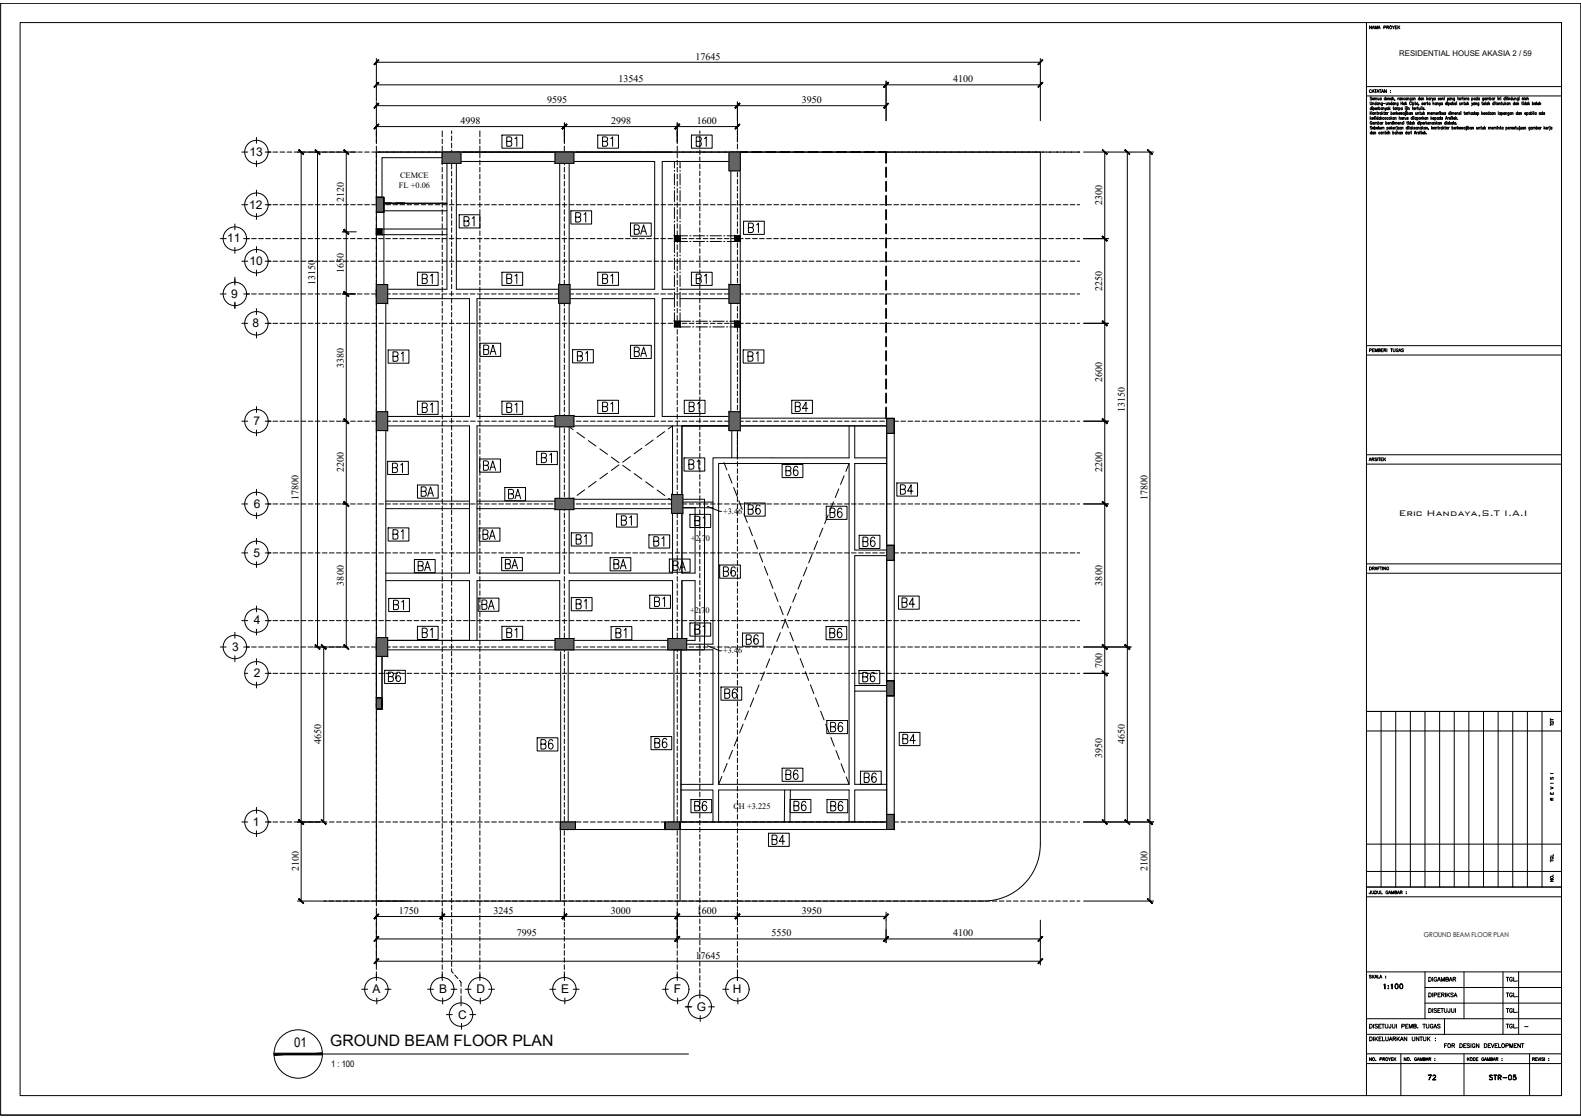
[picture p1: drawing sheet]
<svg xmlns="http://www.w3.org/2000/svg" width="420mm" height="297mm" viewBox="0 0 420 297" stroke-linecap="round" stroke-linejoin="round" font-family="sans-serif">
<defs><g id="words">
<g font-size="6.2">
<text x="197.9" y="97.4">B1</text>
<text x="191.2" y="154.5">B6</text>
<text x="239.2" y="199">B4</text>
</g>
<g font-size="5.7">
<text x="133.7" y="40.2">B1</text>
<text x="159.1" y="40.2">B1</text>
<text x="184.1" y="40.2">B1</text>
<text x="122.4" y="61.4">B1</text>
<text x="152" y="60.3">B1</text>
<text x="167.6" y="63.5">BA</text>
<text x="197.9" y="63.1">B1</text>
<text x="111.5" y="76.6">B1</text>
<text x="133.7" y="76.6">B1</text>
<text x="159.1" y="76.6">B1</text>
<text x="184.1" y="76.6">B1</text>
<text x="127.7" y="95.2">BA</text>
<text x="167.6" y="96">BA</text>
<text x="108.3" y="97.4" transform="rotate(-90 108.3 97.4)">B1</text>
<text x="152.4" y="97">B1</text>
<text x="111.5" y="110.8">B1</text>
<text x="133.7" y="110.8">B1</text>
<text x="159.1" y="110.4">B1</text>
<text x="182.4" y="110.4">B1</text>
<text x="210.6" y="110.4">B4</text>
<text x="142.9" y="124.2">B1</text>
<text x="182" y="125.9">B1</text>
<text x="103.4" y="126.6">B1</text>
<text x="127.7" y="126.3">BA</text>
<text x="208.1" y="127.7">B6</text>
<text x="111.1" y="133">BA</text>
<text x="134.4" y="133.7">BA</text>
<text x="197.9" y="137.9">B6</text>
<text x="238.5" y="132.6">B4</text>
<text x="164.4" y="140.8">B1</text>
<text x="183.8" y="140.8">B1</text>
<text x="219.8" y="138.6">B6</text>
<text x="108.3" y="144.6" transform="rotate(-90 108.3 144.6)">B1</text>
<text x="127.4" y="144.6">BA</text>
<text x="157" y="145.7" transform="rotate(-90 157 145.7)">B1</text>
<text x="172.9" y="146.4">B1</text>
<text x="228.6" y="146.4">B6</text>
<text x="110.1" y="152.8">BA</text>
<text x="133.4" y="152.4">BA</text>
<text x="162.3" y="152.4">BA</text>
<text x="178.2" y="152.8">BA</text>
<text x="103.7" y="163.3">B1</text>
<text x="127.4" y="163">BA</text>
<text x="152.4" y="163">B1</text>
<text x="173.2" y="162.3">B1</text>
<text x="238.8" y="162.6">B4</text>
<text x="111.5" y="170.7">B1</text>
<text x="133.7" y="170.7">B1</text>
<text x="162.6" y="170.7">B1</text>
<text x="183.8" y="169.7">B1</text>
<text x="197.6" y="172.5">B6</text>
<text x="219.8" y="170.7">B6</text>
<text x="102.3" y="182.4">B6</text>
<text x="228.2" y="182.4">B6</text>
<text x="191.6" y="186.6">B6</text>
<text x="219.8" y="195.8">B6</text>
<text x="142.9" y="200.4">B6</text>
<text x="173.2" y="200">B6</text>
<text x="208.1" y="208.1">B6</text>
<text x="229" y="209.2">B6</text>
<text x="183.8" y="216.6">B6</text>
<text x="210.3" y="216.6">B6</text>
<text x="219.8" y="216.6">B6</text>
<text x="204.3" y="225.4">B4</text>
</g>
<text font-size="4.4" x="378.5" y="288.2">72</text>
<text font-size="4.2" x="87.7" y="277.9">GROUND BEAM FLOOR PLAN</text>
<text font-size="3.6" x="78.1" y="278.3">01</text>
<g font-size="3.2">
<text x="66.3" y="41.4">13</text>
<text x="66.3" y="55.4">12</text>
<text x="60.4" y="64.4">11</text>
<text x="66.3" y="70.4">10</text>
<text x="61.4" y="79.1">9</text>
<text x="67.1" y="86.9">8</text>
<text x="67.4" y="112.9">7</text>
<text x="67.4" y="134.9">6</text>
<text x="67.4" y="147.9">5</text>
<text x="67.5" y="165.9">4</text>
<text x="61.7" y="172.9">3</text>
<text x="67.4" y="179.9">2</text>
<text x="67.2" y="219.4">1</text>
<text x="99" y="263.8">A</text>
<text x="116.7" y="263.9">B</text>
<text x="126.7" y="263.8">D</text>
<text x="149.1" y="263.8">E</text>
<text x="179.1" y="263.8">F</text>
<text x="194.8" y="263.8">H</text>
<text x="185.2" y="268.5">G</text>
<text x="121.8" y="270.6">C</text>
</g>
<text font-size="2.9" x="371.7" y="137.2">Eric Handaya,S.T I.A.I</text>
<g font-size="2.7">
<text x="184.9" y="15.9">17645</text>
<text x="164.4" y="21.9">13545</text>
<text x="253.3" y="21.9">4100</text>
<text x="145.4" y="27.4">9595</text>
<text x="213.1" y="27.4">3950</text>
<text x="122.4" y="33">4998</text>
<text x="162.4" y="33">2998</text>
<text x="185.2" y="33">1600</text>
<text x="91.4" y="53.6" transform="rotate(-90 91.4 53.6)">2120</text>
<text x="292.9" y="54.5" transform="rotate(-90 292.9 54.5)">2300</text>
<text x="83.7" y="75.8" transform="rotate(-90 83.7 75.8)">13150</text>
<text x="91.4" y="72.6" transform="rotate(-90 91.4 72.6)">1650</text>
<text x="292.9" y="77.3" transform="rotate(-90 292.9 77.3)">2250</text>
<text x="91.4" y="97.7" transform="rotate(-90 91.4 97.7)">3380</text>
<text x="292.9" y="101.5" transform="rotate(-90 292.9 101.5)">2600</text>
<text x="298.9" y="109.6" transform="rotate(-90 298.9 109.6)">13150</text>
<text x="91.4" y="125.5" transform="rotate(-90 91.4 125.5)">2200</text>
<text x="292.9" y="125.5" transform="rotate(-90 292.9 125.5)">2200</text>
<text x="79.4" y="132.8" transform="rotate(-90 79.4 132.8)">17800</text>
<text x="304.9" y="132.8" transform="rotate(-90 304.9 132.8)">17800</text>
<text x="91.4" y="155.6" transform="rotate(-90 91.4 155.6)">3800</text>
<text x="292.9" y="155.6" transform="rotate(-90 292.9 155.6)">3800</text>
<text x="292.9" y="177.4" transform="rotate(-90 292.9 177.4)">700</text>
<text x="85.4" y="197.8" transform="rotate(-90 85.4 197.8)">4650</text>
<text x="298.9" y="197.8" transform="rotate(-90 298.9 197.8)">4650</text>
<text x="292.9" y="201.3" transform="rotate(-90 292.9 201.3)">3950</text>
<text x="79.4" y="231.5" transform="rotate(-90 79.4 231.5)">2100</text>
<text x="304.9" y="231.5" transform="rotate(-90 304.9 231.5)">2100</text>
<text x="106" y="242.8">1750</text>
<text x="131.1" y="242.8">3245</text>
<text x="162.3" y="242.8">3000</text>
<text x="185.2" y="242.8">1600</text>
<text x="213.1" y="242.8">3950</text>
<text x="137.4" y="248.8">7995</text>
<text x="205.1" y="248.8">5550</text>
<text x="253.3" y="248.8">4100</text>
<text x="184.9" y="254.7">17645</text>
</g>
<text font-size="2.6" x="404.3" y="274.1">-</text>
<text font-size="2.4" x="88" y="283.5">1 : 100</text>
<g font-size="2.2">
<text x="106.3" y="47.3">CEMCE</text>
<text x="106" y="49.8">FL +0.06</text>
<text x="192.2" y="136.5">+3.46</text>
<text x="183.6" y="143.8">+2.70</text>
<text x="183.4" y="162.8">+2.70</text>
<text x="192.2" y="173.5">+3.46</text>
<text x="194.9" y="215">CH +3.225</text>
</g>
<text font-size="2.1" x="371.9" y="14.9">RESIDENTIAL HOUSE AKASIA 2 / 59</text>
<text font-size="1.8" x="378.4" y="248.9">GROUND BEAM FLOOR PLAN</text>
</g></defs>
<!-- layer: XR-KOP A3_MOZART$0$KOP-A1$0$A-GRSKOP -->
<g fill="none" stroke="#000" stroke-width=".27">
<path d="M.2 .8h420M.2 .8h420v295.5h-420zM5.3 6h409.7v285.1h-409.7zM363.1 6v285.1M420.2 .8v295.5h-420M363.1 25.5h51.9M363.1 23h51.9M363.1 91.8h51.9M363.1 94.3h51.9M363.1 120.8h51.9M363.1 123.3h51.9M363.1 149.8h51.9"/>
<path d="M363.1 152.3h51.9M363.1 189h51.9M363.1 194.2h51.9M367 189v46.7M370.9 189v46.7M374.8 189v46.7M378.7 189v46.7M382.6 189v46.7M386.5 189v46.7M390.4 189v46.7M394.3 189v46.7M398.1 189v46.7"/>
<path d="M402 189v46.7M405.9 189v46.7M409.8 189v46.7M363.1 224.3h51.9M363.1 231.5h51.9M363.1 235.7h51.9M363.1 238.3h51.9M363.1 258.2h51.9M378.7 258.2v12.5M389.1 258.2v12.5M399.4 258.2v16.6M403.6 258.2v16.6"/>
<path d="M363.1 280h51.9M363.1 274.8h51.9M363.1 270.7h51.9M372.3 280v11.1M378.7 266.5h36.3M378.7 262.4h36.3M383.9 270.7v4.1M389.1 280v11.1M406.5 280v11.1M363.1 282.6h51.9"/>
</g>
<!-- layer: AS -->
<g fill="none" stroke="#000" stroke-width=".27">
<path d="M100 34.8v1.5M100 36.9v1.3M100 38.8v1.3M117.5 34.8v1.5M117.5 36.9v1.3M117.5 38.8v1.3M120 34.8v.7M120 36.1v1.3M120 38v1.3M120 39.9v1.2M127.5 34.8v1.5M127.5 36.9v1.3"/>
<path d="M127.5 38.8v1.3M150 34.8v1.5M150 36.9v1.3M150 38.8v1.3M180 34.8v1.5M180 36.9v1.3M180 38.8v1.3M196 34.8v1M196 36.4v1.2M196 38.3v1.2M71.3 40.4h.6M71.3 54.4h.6"/>
<path d="M72.5 40.4h1.3M72.5 54.4h1.3M74.4 40.4h1.3M74.4 54.4h1.3M76.3 40.4h1.2M76.3 54.4h1.2M78.2 40.4h1.2M78.2 54.4h1.2M80 40.4h1.3M80 54.4h1.3M81.9 40.4h1.3M81.9 54.4h1.3"/>
<path d="M83.8 40.4h1.2M83.8 54.4h1.2M85.7 40.4h1.2M85.7 54.4h1.2M87.5 40.4h1.3M87.5 54.4h1.3M89.4 40.4h1.3M89.4 54.4h1.3M91.3 40.4h1.2M91.3 54.4h1.2M93.2 40.4h1.2M93.2 54.4h1.2"/>
<path d="M95 40.4h1.3M95 54.4h1.3M96.9 40.4h1.3M96.9 54.4h1.3M98.8 40.4h33.1M98.8 54.4h1.2M100 40.7v1.2M100 42.6v1.2M100 44.4v1.3M100 46.3v1.3M100 48.2v1.2M100 50.1v1.2"/>
<path d="M100 51.9v1.3M100 53.8v1.3M100 55.7v1.2M100 57.6v1.2M100 59.4v1.3M100.7 54.4h1.2M102.5 54.4h1.3M104.4 54.4h1.3M106.3 54.4h1.2M108.2 54.4h1.2M110 54.4h1.3M111.9 54.4h1.3"/>
<path d="M113.8 54.4h1.2M115.7 54.4h1.2M117.5 40.7v1.2M117.5 42.6v1.2M117.5 44.4v1.3M117.5 46.3v1.3M117.5 48.2v1.2M117.5 50.1v1.2M117.5 51.9v1.3M117.5 53.8v1.3M117.5 55.7v1.2M117.5 57.6v1.2"/>
<path d="M117.5 59.4v1.3M117.5 54.4h1.3M119.4 54.4h1.3M120 41.8v1.2M120 43.6v1.3M120 45.5v1.3M120 47.4v1.2M120 49.3v1.2M120 51.1v1.3M120 53v1.3M120 54.9v1.2M120 56.8v1.2"/>
<path d="M120 58.6v1.3M121.3 54.4h1.2M123.2 54.4h1.2M125 54.4h1.3M126.9 54.4h1.3M127.5 40.7v1.2M127.5 42.6v1.2M127.5 44.4v1.3M127.5 46.3v1.3M127.5 48.2v1.2M127.5 50.1v1.2M127.5 51.9v1.3"/>
<path d="M127.5 53.8v1.3M128.8 54.4h1.2M130.7 54.4h1.2M132.5 54.4h1.3M134.4 54.4h1.3M136.3 54.4h1.2M138.2 54.4h1.2M140 40.4h18.2M140 54.4h1.3M141.9 54.4h1.3M143.8 54.4h1.2M145.7 54.4h1.2"/>
<path d="M147.5 54.4h1.3M149.4 54.4h1.3M150 40.7v1.2M150 42.6v1.2M150 44.4v1.3M150 46.3v1.3M150 48.2v1.2M150 50.1v1.2M150 51.9v1.3M150 53.8v1.3M150 55.7v1.2M150 57.6v1.2"/>
<path d="M150 59.4v1.3M158.8 54.4h1.2M160.7 54.4h1.2M162.5 54.4h1.3M164.4 54.4h1.3M165.6 40.4h16.9M166.3 54.4h1.2M168.2 54.4h1.2M170 54.4h1.3M171.9 54.4h1.3M173.8 54.4h1.2M175.7 54.4h1.2"/>
<path d="M177.5 54.4h1.3M179.4 54.4h1.3M180 40.7v1.2M180 42.6v1.2M180 44.4v1.3M180 46.3v1.3M180 48.2v1.2M180 50.1v1.2M180 51.9v1.3M180 53.8v1.3M180 55.7v1.2M180 57.6v1.2"/>
<path d="M180 59.4v1.3M181.3 54.4h1.2M183.2 54.4h1.2M185 54.4h1.3M186 41.7v1.2M186 43.6v1.2M186 45.5v1.2M186 47.3v1.3M186 49.2v1.2M186 51.1v1.2M186 52.9v1.3M186 54.8v1.3"/>
<path d="M186 56.7v1.3M186 58.6v1.2M186.9 54.4h1.3M188.8 54.4h1.2M190 40.4h96.9M190.7 54.4h1.2M192.5 54.4h1.3M194.4 54.4h1.3M196 40.1v1.3M196 42v1.3M196 43.9v1.2M196 45.8v1.2"/>
<path d="M196 47.6v1.3M196 49.5v1.3M196 51.4v1.2M196 53.3v1.2M196 55.1v1.3M196.3 54.4h1.2M198.2 54.4h1.2M200 54.4h1.3M201.9 54.4h1.3M203.8 54.4h1.2M205.7 54.4h1.2M207.5 54.4h1.3"/>
<path d="M209.4 54.4h1.3M211.3 54.4h1.2M213.2 54.4h1.2M215 54.4h1.3M216.9 54.4h1.3M218.8 54.4h1.2M220.7 54.4h1.2M222.5 54.4h1.3M224.4 54.4h1.3M226.3 54.4h1.2M228.2 54.4h1.2M230 54.4h1.3"/>
<path d="M231.9 54.4h1.3M233.8 54.4h1.2M235.7 54.4h1.2M237.5 54.4h1.3M239.4 54.4h1.3M241.3 54.4h1.2M243.2 54.4h1.2M245 54.4h1.3M246.9 54.4h1.3M248.8 54.4h1.2M250.7 54.4h1.2M252.5 54.4h1.3"/>
<path d="M254.4 54.4h1.3M256.3 54.4h1.2M258.2 54.4h1.2M260 54.4h1.3M261.9 54.4h1.3M263.8 54.4h1.2M265.7 54.4h1.2M267.5 54.4h1.3M269.4 54.4h1.3M271.3 54.4h1.2M273.2 54.4h1.2M275 54.4h1.3"/>
<path d="M276.9 54.4h1.3M278.8 54.4h1.2M280.7 54.4h1.2M282.5 54.4h1.3M284.4 54.4h1.3M286.3 54.4h.6M65.5 78.1h.7M65.5 63.4h.7M66.9 78.1h1.2M66.9 63.4h1.2M68.7 78.1h1.3M68.7 63.4h1.3"/>
<path d="M70.6 78.1h1.3M70.6 63.4h1.3M71.3 69.4h.6M72.5 78.1h1.2M72.5 63.4h1.2M72.5 69.4h1.3M74.4 78.1h1.2M74.4 63.4h1.2M74.4 69.4h1.3M76.2 78.1h1.3M76.2 63.4h1.3M76.3 69.4h1.2"/>
<path d="M78.1 78.1h1.3M78.1 63.4h1.3M78.2 69.4h1.2M80 78.1h1.2M80 63.4h1.2M80 69.4h1.3M81.9 78.1h1.2M81.9 63.4h1.2M81.9 69.4h1.3M83.7 78.1h1.3M83.7 63.4h1.3M83.8 69.4h1.2"/>
<path d="M85.6 78.1h1.3M85.6 63.4h1.3M85.7 69.4h1.2M87.5 78.1h1.2M87.5 63.4h1.2M87.5 69.4h1.3M89.4 78.1h1.2M89.4 63.4h1.2M89.4 69.4h1.3M91.2 78.1h1.3M91.2 63.4h1.3M91.3 69.4h1.2"/>
<path d="M93.1 78.1h1.3M93.1 63.4h1.3M93.2 69.4h1.2M95 78.1h1.2M95 63.4h1.2M95 69.4h1.3M96.9 78.1h1.2M96.9 63.4h1.2M96.9 69.4h1.3M98.7 78.1h1.3M98.7 63.4h1.3M98.8 69.4h1.2"/>
<path d="M100 61.3v1.3M100 63.2v1.2M100 65.1v1.2M100 66.9v1.3M100 68.8v1.3M100 70.7v1.2M100 72.6v1.2M100 74.4v1.3M100 76.3v1.3M100 78.2v1.2M100.6 78.1h1.3M100.6 63.4h1.3"/>
<path d="M100.7 69.4h1.2M102.5 78.1h1.2M102.5 63.4h1.2M102.5 69.4h1.3M104.4 78.1h1.2M104.4 63.4h1.2M104.4 69.4h1.3M106.2 78.1h1.3M106.2 63.4h1.3M106.3 69.4h1.2M108.1 78.1h1.3M108.1 63.4h1.3"/>
<path d="M108.2 69.4h1.2M110 63.4h1.2M110 69.4h1.3M111.9 63.4h1.2M111.9 69.4h1.3M113.7 63.4h1.3M113.8 69.4h1.2M115.6 63.4h1.3M115.7 69.4h1.2M117.5 78.1h1.2M117.5 63.4h1.2M117.5 61.3v1.3"/>
<path d="M117.5 63.2v1.2M117.5 65.1v1.2M117.5 66.9v1.3M117.5 68.8v1.3M117.5 78.2v1.2M117.5 69.4h1.3M119.4 78.1h1.2M119.4 63.4h1.2M119.4 69.4h1.3M120 60.5v1.3M120 62.4v1.2M120 64.3v1.2"/>
<path d="M120 66.1v1.3M120 68v1.3M120 69.9v1.2M120 71.8v1.2M120 73.6v1.3M120 75.5v1.3M120 77.4v1.2M120 79.3v1.2M121.2 78.1h1.3M121.2 63.4h1.3M121.3 69.4h1.2M123.1 78.1h1.3"/>
<path d="M123.1 63.4h1.3M123.2 69.4h1.2M125 78.1h1.2M125 63.4h1.2M125 69.4h1.3M126.9 78.1h1.2M126.9 63.4h1.2M126.9 69.4h1.3M127.5 63.2v1.2M127.5 65.1v1.2M127.5 66.9v1.3M127.5 68.8v1.3"/>
<path d="M127.5 70.7v1.2M127.5 72.6v1.2M127.5 74.4v1.3M127.5 76.3v1.3M127.5 78.2v1.2M128.7 78.1h1.3M128.7 63.4h1.3M128.8 69.4h1.2M130.6 78.1h1.3M130.6 63.4h1.3M130.7 69.4h1.2M132.5 63.4h1.2"/>
<path d="M132.5 69.4h1.3M134.4 63.4h1.2M134.4 69.4h1.3M136.2 63.4h1.3M136.3 69.4h1.2M138.1 63.4h1.3M138.2 69.4h1.2M140 78.1h1.2M140 63.4h1.2M140 69.4h1.3M141.9 78.1h1.2M141.9 63.4h1.2"/>
<path d="M141.9 69.4h1.3M143.7 78.1h1.3M143.7 63.4h1.3M143.8 69.4h1.2M145.6 78.1h1.3M145.6 63.4h1.3M145.7 69.4h1.2M147.5 78.1h1.2M147.5 63.4h1.2M147.5 69.4h1.3M149.4 78.1h1.2M149.4 63.4h1.2"/>
<path d="M149.4 69.4h1.3M150 61.3v1.3M150 63.2v1.2M150 65.1v1.2M150 66.9v1.3M150 68.8v1.3M150 70.7v1.2M150 72.6v1.2M150 74.4v1.3M150 76.3v1.3M150 78.2v1.2M151.2 78.1h1.3"/>
<path d="M151.2 63.4h1.3M151.3 69.4h1.2M153.1 78.1h1.3M153.1 63.4h1.3M153.2 69.4h1.2M155 78.1h1.2M155 63.4h1.2M155 69.4h1.3M156.9 78.1h1.2M156.9 63.4h1.2M156.9 69.4h1.3M158.7 63.4h1.3"/>
<path d="M158.8 69.4h1.2M160.6 63.4h1.3M160.7 69.4h1.2M162.5 63.4h1.2M162.5 69.4h1.3M164.4 63.4h1.2M164.4 69.4h1.3M166.2 78.1h1.3M166.3 69.4h1.2M168.1 78.1h1.3M168.2 69.4h1.2M170 78.1h1.2"/>
<path d="M170 69.4h1.3M171.9 78.1h1.2M171.9 69.4h1.3M173.7 78.1h1.3M173.7 63.4h1.3M173.8 69.4h1.2M175.6 78.1h1.3M175.6 63.4h1.3M175.7 69.4h1.2M177.5 78.1h1.2M177.5 63.4h1.2M177.5 69.4h1.3"/>
<path d="M179.4 78.1h1.2M179.4 63.4h1.2M179.4 69.4h1.3M180 61.3v1.3M180 63.2v1.2M180 65.1v1.2M180 66.9v1.3M180 68.8v1.3M180 70.7v1.2M180 72.6v1.2M180 74.4v1.3M180 76.3v1.3"/>
<path d="M180 78.2v1.2M181.2 78.1h1.3M181.2 63.4h1.3M181.3 69.4h1.2M183.1 63.4h1.3M183.2 69.4h1.2M185 63.4h1.2M185 69.4h1.3M186 60.4v1.3M186 62.3v1.3M186 64.2v1.2M186 66.1v1.2"/>
<path d="M186 68v1.2M186 69.8v1.3M186 77.3v1.3M186 79.2v1.3M186.9 63.4h1.2M186.9 69.4h1.3M188.7 63.4h1.3M188.8 69.4h1.2M190.6 78.1h1.3M190.6 63.4h1.3M190.7 69.4h1.2M192.5 78.1h1.2"/>
<path d="M192.5 63.4h1.2M192.5 69.4h1.3M194.4 78.1h1.2M194.4 63.4h1.2M194.4 69.4h1.3M196 64.5v1.3M196 66.4v1.2M196 68.3v1.2M196 70.1v1.3M196 72v1.3M196 73.9v1.2M196 75.8v1.2"/>
<path d="M196 77.6v1.3M196 79.5v1.3M196.2 78.1h1.3M196.3 69.4h1.2M198.1 78.1h1.3M198.2 69.4h1.2M200 78.1h1.2M200 69.4h1.3M201.9 78.1h1.2M201.9 69.4h1.3M203.7 78.1h1.3M203.7 63.4h1.3"/>
<path d="M203.8 69.4h1.2M205.6 78.1h1.3M205.6 63.4h1.3M205.7 69.4h1.2M207.5 78.1h1.2M207.5 63.4h1.2M207.5 69.4h1.3M209.4 78.1h1.2M209.4 63.4h1.2M209.4 69.4h1.3M211.2 78.1h1.3M211.2 63.4h1.3"/>
<path d="M211.3 69.4h1.2M213.1 78.1h1.3M213.1 63.4h1.3M213.2 69.4h1.2M215 78.1h1.2M215 63.4h1.2M215 69.4h1.3M216.9 78.1h1.2M216.9 63.4h1.2M216.9 69.4h1.3M218.7 78.1h1.3M218.7 63.4h1.3"/>
<path d="M218.8 69.4h1.2M220.6 78.1h1.3M220.6 63.4h1.3M220.7 69.4h1.2M222.5 78.1h1.2M222.5 63.4h1.2M222.5 69.4h1.3M224.4 78.1h1.2M224.4 63.4h1.2M224.4 69.4h1.3M226.2 78.1h1.3M226.2 63.4h1.3"/>
<path d="M226.3 69.4h1.2M228.1 78.1h1.3M228.1 63.4h1.3M228.2 69.4h1.2M230 78.1h1.2M230 63.4h1.2M230 69.4h1.3M231.9 78.1h1.2M231.9 63.4h1.2M231.9 69.4h1.3M233.7 78.1h1.3M233.7 63.4h1.3"/>
<path d="M233.8 69.4h1.2M235.6 78.1h1.3M235.6 63.4h1.3M235.7 69.4h1.2M237.5 78.1h1.2M237.5 63.4h1.2M237.5 69.4h1.3M239.4 78.1h1.2M239.4 63.4h1.2M239.4 69.4h1.3M241.2 78.1h1.3M241.2 63.4h1.3"/>
<path d="M241.3 69.4h1.2M243.1 78.1h1.3M243.1 63.4h1.3M243.2 69.4h1.2M245 78.1h1.2M245 63.4h1.2M245 69.4h1.3M246.9 78.1h1.2M246.9 63.4h1.2M246.9 69.4h1.3M248.7 78.1h1.3M248.7 63.4h1.3"/>
<path d="M248.8 69.4h1.2M250.6 78.1h1.3M250.6 63.4h1.3M250.7 69.4h1.2M252.5 78.1h1.2M252.5 63.4h1.2M252.5 69.4h1.3M254.4 78.1h1.2M254.4 63.4h1.2M254.4 69.4h1.3M256.2 78.1h1.3M256.2 63.4h1.3"/>
<path d="M256.3 69.4h1.2M258.1 78.1h1.3M258.1 63.4h1.3M258.2 69.4h1.2M260 78.1h1.2M260 63.4h1.2M260 69.4h1.3M261.9 78.1h1.2M261.9 63.4h1.2M261.9 69.4h1.3M263.7 78.1h1.3M263.7 63.4h1.3"/>
<path d="M263.8 69.4h1.2M265.6 78.1h1.3M265.6 63.4h1.3M265.7 69.4h1.2M267.5 78.1h1.2M267.5 63.4h1.2M267.5 69.4h1.3M269.4 78.1h1.2M269.4 63.4h1.2M269.4 69.4h1.3M271.2 78.1h1.3M271.2 63.4h1.3"/>
<path d="M271.3 69.4h1.2M273.1 78.1h1.3M273.1 63.4h1.3M273.2 69.4h1.2M275 78.1h1.2M275 63.4h1.2M275 69.4h1.3M276.9 78.1h1.2M276.9 63.4h1.2M276.9 69.4h1.3M278.7 78.1h1.3M278.7 63.4h1.3"/>
<path d="M278.8 69.4h1.2M280.6 78.1h1.3M280.6 63.4h1.3M280.7 69.4h1.2M282.5 78.1h1.2M282.5 63.4h1.2M282.5 69.4h1.3M284.4 78.1h1.2M284.4 63.4h1.2M284.4 69.4h1.3M286.2 78.1h.7M286.2 63.4h.7"/>
<path d="M286.3 69.4h.6M71.3 85.9h.6M72.5 85.9h1.3M74.4 85.9h1.3M76.3 85.9h1.2M78.2 85.9h1.2M80 85.9h1.3M81.9 85.9h1.3M83.8 85.9h1.2M85.7 85.9h1.2M87.5 85.9h1.3M89.4 85.9h1.3"/>
<path d="M91.3 85.9h1.2M93.2 85.9h1.2M95 85.9h1.3M96.9 85.9h1.3M98.8 85.9h1.2M100 80.1v1.2M100 81.9v1.3M100 83.8v1.3M100 85.7v1.2M100 87.6v1.2M100 89.4v1.3M100 91.3v1.3"/>
<path d="M100 93.2v1.2M100 95.1v1.2M100 96.9v1.3M100 98.8v1.3M100.7 85.9h1.2M102.5 85.9h1.3M104.4 85.9h1.3M106.3 85.9h1.2M108.2 85.9h1.2M110 85.9h1.3M111.9 85.9h1.3M113.8 85.9h1.2"/>
<path d="M115.7 85.9h1.2M117.5 80.1v1.2M117.5 81.9v1.3M117.5 83.8v1.3M117.5 85.7v1.2M117.5 87.6v1.2M117.5 89.4v1.3M117.5 91.3v1.3M117.5 93.2v1.2M117.5 95.1v1.2M117.5 96.9v1.3M117.5 98.8v1.3"/>
<path d="M117.5 85.9h1.3M119.4 85.9h1.3M120 81.1v1.3M120 83v1.3M120 84.9v1.2M120 86.8v1.2M120 88.6v1.3M120 90.5v1.3M120 92.4v1.2M120 94.3v1.2M120 96.1v1.3M120 98v1.3"/>
<path d="M120 99.9v1.2M121.3 85.9h1.2M123.2 85.9h1.2M125 85.9h1.3M126.9 85.9h1.3M127.5 80.1v1.2M127.5 81.9v1.3M127.5 83.8v1.3M127.5 85.7v1.2M127.5 87.6v1.2M127.5 96.9v1.3M127.5 98.8v1.3"/>
<path d="M128.8 85.9h1.2M130.7 85.9h1.2M132.5 85.9h1.3M134.4 85.9h1.3M136.3 85.9h1.2M138.2 85.9h1.2M140 85.9h1.3M141.9 85.9h1.3M143.8 85.9h1.2M145.7 85.9h1.2M147.5 85.9h1.3M149.4 85.9h1.3"/>
<path d="M150 80.1v1.2M150 81.9v1.3M150 83.8v1.3M150 85.7v1.2M150 87.6v1.2M150 89.4v1.3M150 91.3v1.3M150 93.2v1.2M150 95.1v1.2M150 96.9v1.3M150 98.8v1.3M151.3 85.9h1.2"/>
<path d="M153.2 85.9h1.2M155 85.9h1.3M156.9 85.9h1.3M158.8 85.9h1.2M160.7 85.9h1.2M162.5 85.9h1.3M164.4 85.9h1.3M166.3 85.9h1.2M168.2 85.9h1.2M170 85.9h1.3M171.9 85.9h1.3M173.8 85.9h1.2"/>
<path d="M175.7 85.9h1.2M177.5 85.9h1.3M179.4 85.9h1.3M180 80.1v1.2M180 81.9v1.3M180 83.8v1.3M180 85.7v1.2M180 87.6v1.2M180 89.4v1.3M180 91.3v1.3M180 93.2v1.2M180 95.1v1.2"/>
<path d="M180 96.9v1.3M180 98.8v1.3M181.3 85.9h1.2M183.2 85.9h1.2M185 85.9h1.3M186 81.1v1.2M186 82.9v1.3M186 84.8v1.3M186 86.7v1.2M186 88.6v1.2M186 90.5v1.2M186 92.3v1.3"/>
<path d="M186 94.2v1.2M186 96.1v1.2M186 97.9v1.3M186 99.8v1.3M186.9 85.9h1.3M188.8 85.9h1.2M190.7 85.9h1.2M192.5 85.9h1.3M194.4 85.9h1.3M196 81.4v1.2M196 83.3v1.2M196 85.1v1.3"/>
<path d="M196 87v1.3M196 88.9v1.2M196.3 85.9h1.2M198.2 85.9h1.2M200 85.9h1.3M201.9 85.9h1.3M203.8 85.9h1.2M205.7 85.9h1.2M207.5 85.9h1.3M209.4 85.9h1.3M211.3 85.9h1.2M213.2 85.9h1.2"/>
<path d="M215 85.9h1.3M216.9 85.9h1.3M218.8 85.9h1.2M220.7 85.9h1.2M222.5 85.9h1.3M224.4 85.9h1.3M226.3 85.9h1.2M228.2 85.9h1.2M230 85.9h1.3M231.9 85.9h1.3M233.8 85.9h1.2M235.7 85.9h1.2"/>
<path d="M237.5 85.9h1.3M239.4 85.9h1.3M241.3 85.9h1.2M243.2 85.9h1.2M245 85.9h1.3M246.9 85.9h1.3M248.8 85.9h1.2M250.7 85.9h1.2M252.5 85.9h1.3M254.4 85.9h1.3M256.3 85.9h1.2M258.2 85.9h1.2"/>
<path d="M260 85.9h1.3M261.9 85.9h1.3M263.8 85.9h1.2M265.7 85.9h1.2M267.5 85.9h1.3M269.4 85.9h1.3M271.3 85.9h1.2M273.2 85.9h1.2M275 85.9h1.3M276.9 85.9h1.3M278.8 85.9h1.2M280.7 85.9h1.2"/>
<path d="M282.5 85.9h1.3M284.4 85.9h1.3M286.3 85.9h.6M71.3 111.9h.6M72.5 111.9h1.3M74.4 111.9h1.3M76.3 111.9h1.2M78.2 111.9h1.2M80 111.9h1.3M81.9 111.9h1.3M83.8 111.9h1.2M85.7 111.9h1.2"/>
<path d="M87.5 111.9h1.3M89.4 111.9h1.3M91.3 111.9h1.2M93.2 111.9h1.2M95 111.9h1.3M96.9 111.9h1.3M98.8 111.9h1.2M100 100.7v1.2M100 102.6v1.2M100 104.4v1.3M100 106.3v1.3M100 108.2v1.2"/>
<path d="M100 110.1v1.2M100 111.9v1.3M100 113.8v1.3M100 115.7v1.2M100 117.6v1.2M100 119.4v1.3M100.7 111.9h1.2M102.5 111.9h1.3M104.4 111.9h1.3M106.3 111.9h1.2M108.2 111.9h1.2M117.5 100.7v1.2"/>
<path d="M117.5 102.6v1.2M117.5 111.9v1.3M117.5 113.8v1.3M117.5 115.7v1.2M117.5 117.6v1.2M117.5 119.4v1.3M117.5 111.9h1.3M119.4 111.9h1.3M120 101.8v1.2M120 103.6v1.3M120 105.5v1.3M120 107.4v1.2"/>
<path d="M120 109.3v1.2M120 111.1v1.3M120 113v1.3M120 114.9v1.2M120 116.8v1.2M120 118.6v1.3M121.3 111.9h1.2M123.2 111.9h1.2M125 111.9h1.3M126.9 111.9h1.3M127.5 100.7v1.2M127.5 102.6v1.2"/>
<path d="M127.5 104.4v1.3M127.5 106.3v1.3M127.5 108.2v1.2M127.5 110.1v1.2M127.5 111.9v1.3M127.5 113.8v1.3M127.5 115.7v1.2M127.5 117.6v1.2M127.5 119.4v1.3M128.8 111.9h1.2M130.7 111.9h1.2M140 111.9h1.3"/>
<path d="M141.9 111.9h1.3M143.8 111.9h1.2M145.7 111.9h1.2M147.5 111.9h1.3M149.4 111.9h1.3M150 100.7v1.2M150 102.6v1.2M150 104.4v1.3M150 106.3v1.3M150 108.2v1.2M150 110.1v1.2M150 111.9v1.3"/>
<path d="M150 113.8v1.3M150 115.7v1.2M150 117.6v1.2M150 119.4v1.3M151.3 113.4l1 .8M151.3 111.9h1.2M153.2 111.9h1.2M153.3 114.9l2 1.4M155 111.9h1.3M156.4 117.1l2 1.4M156.9 111.9h1.3M159.4 119.3l2 1.4"/>
<path d="M166.3 111.9h1.2M168.2 111.9h1.2M170 111.9h1.3M170.6 119.1l-2.1 1.5M171.9 111.9h1.3M173.6 116.9l-2 1.5M173.8 111.9h1.2M175.7 111.9h1.2M176.6 114.7l-2 1.5M177.5 111.9h1.3M178.7 113.2l-1.1 .8M179.4 111.9h1.3"/>
<path d="M180 100.7v1.2M180 102.6v1.2M180 104.4v1.3M180 106.3v1.3M180 108.2v1.2M180 110.1v1.2M180 111.9v1.3M180 113.8v1.3M180 115.7v1.2M180 117.6v1.2M180 119.4v1.3M186 101.7v1.3"/>
<path d="M186 103.6v1.2M186 113v1.2M186 114.8v1.3M186 116.7v1.2M186 118.6v1.2M188.8 111.9h1.2M190.7 111.9h1.2M192.5 111.9h1.3M194.4 111.9h1.3M196 100.1v1.3M196 102v1.3M196 103.9v1.2"/>
<path d="M196 105.8v1.2M196 107.6v1.3M196 109.5v1.3M196 111.4v1.2M196 113.3v1.2M196 115.1v1.3M196 117v1.3M196 118.9v1.2M196.3 111.9h1.2M198.2 111.9h1.2M200 111.9h1.3M201.9 111.9h1.3"/>
<path d="M203.8 111.9h1.2M205.7 111.9h1.2M207.5 111.9h1.3M216.9 111.9h1.3M218.8 111.9h1.2M220.7 111.9h1.2M222.5 111.9h1.3M224.4 111.9h1.3M226.3 111.9h1.2M228.2 111.9h1.2M230 111.9h1.3M231.9 111.9h1.3"/>
<path d="M233.8 111.9h1.2M235.7 111.9h1.2M237.5 111.9h1.3M239.4 111.9h1.3M241.3 111.9h1.2M243.2 111.9h1.2M245 111.9h1.3M246.9 111.9h1.3M248.8 111.9h1.2M250.7 111.9h1.2M252.5 111.9h1.3M254.4 111.9h1.3"/>
<path d="M256.3 111.9h1.2M258.2 111.9h1.2M260 111.9h1.3M261.9 111.9h1.3M263.8 111.9h1.2M265.7 111.9h1.2M267.5 111.9h1.3M269.4 111.9h1.3M271.3 111.9h1.2M273.2 111.9h1.2M275 111.9h1.3M276.9 111.9h1.3"/>
<path d="M278.8 111.9h1.2M280.7 111.9h1.2M282.5 111.9h1.3M284.4 111.9h1.3M286.3 111.9h.6M71.3 133.9h.6M72.5 133.9h1.3M74.4 133.9h1.3M76.3 133.9h1.2M78.2 133.9h1.2M80 133.9h1.3M81.9 133.9h1.3"/>
<path d="M83.8 133.9h1.2M85.7 133.9h1.2M87.5 133.9h1.3M89.4 133.9h1.3M91.3 133.9h1.2M93.2 133.9h1.2M95 133.9h1.3M96.9 133.9h1.3M98.8 133.9h1.2M100 121.3v1.3M100 123.2v1.2M100 125.1v1.2"/>
<path d="M100 126.9v1.3M100 128.8v1.3M100 130.7v1.2M100 132.6v1.2M100 134.4v1.3M100 136.3v1.3M100 138.2v1.2M100.7 133.9h1.2M102.5 133.9h1.3M104.4 133.9h1.3M106.3 133.9h1.2M108.2 133.9h1.2"/>
<path d="M117.5 121.3v1.3M117.5 123.2v1.2M117.5 125.1v1.2M117.5 134.4v1.3M117.5 136.3v1.3M117.5 138.2v1.2M117.5 133.9h1.3M119.4 133.9h1.3M120 120.5v1.3M120 122.4v1.2M120 124.3v1.2M120 126.1v1.3"/>
<path d="M120 128v1.3M120 129.9v1.2M120 131.8v1.2M120 133.6v1.3M120 135.5v1.3M120 137.4v1.2M120 139.3v1.2M121.3 133.9h1.2M123.2 133.9h1.2M125 133.9h1.3M126.9 133.9h1.3M127.5 128.8v1.3"/>
<path d="M127.5 130.7v1.2M127.5 132.6v1.2M127.5 134.4v1.3M127.5 136.3v1.3M128.8 133.9h1.2M130.7 133.9h1.2M141.9 133.9h1.3M143.8 133.9h1.2M145.7 133.9h1.2M147.5 133.9h1.3M149.4 133.9h1.3M150 121.3v1.3"/>
<path d="M150 123.2v1.2M150 125.1v1.2M150 126.9v1.3M150 128.8v1.3M150 130.7v1.2M150 132.6v1.2M150 134.4v1.3M150 136.3v1.3M150 138.2v1.2M151.3 133.9h1.2M152.4 132.3l-1.1 .8M153.2 133.9h1.2"/>
<path d="M155 133.9h1.3M155.4 130.1l-2 1.5M156.9 133.9h1.3M158.4 127.9l-2 1.5M158.8 133.9h1.2M160.7 133.9h1.2M161.4 125.7l-2 1.5M162.5 121.5l2 1.4M162.5 133.9h1.3M164.4 133.9h1.3M164.5 123.5l-2 1.5M165.5 123.6l2 1.5"/>
<path d="M166.3 133.9h1.2M167.5 121.3l-2 1.5M168.2 133.9h1.2M168.5 125.8l2.1 1.5M170 133.9h1.3M171.6 128l2 1.5M171.9 133.9h1.3M173.8 133.9h1.2M174.6 130.2l2.1 1.5M175.7 133.9h1.2M177.5 133.9h1.3M177.7 132.4l1 .7"/>
<path d="M179.4 133.9h1.3M180 121.3v1.3M180 123.2v1.2M180 125.1v1.2M180 126.9v1.3M180 128.8v1.3M180 130.7v1.2M180 132.6v1.2M180 134.4v1.3M180 136.3v1.3M180 138.2v1.2M181.3 133.9h1.2"/>
<path d="M183.2 133.9h1.2M185 133.9h1.3M186 127.9v1.3M186 129.8v1.3M186 131.7v1.2M186 133.6v1.2M186.9 133.9h1.3M188.8 133.9h1.2M190.7 133.9h1.2M192.4 122.9l.8 2M192.5 133.9h1.3M193.6 126l.9 2.4"/>
<path d="M194.4 133.9h1.3M195 129.5l.9 2.4M196 120.8v1.2M196 122.6v1.3M196 124.5v1.3M196 126.4v1.2M196 128.3v1.2M196 130.1v1.3M196 139.5v1.3M205.7 133.9h1.2M207.5 133.9h1.3M209.4 133.9h1.3"/>
<path d="M211.3 133.9h1.2M213.2 133.9h1.2M215 133.9h1.3M216.9 133.9h1.3M222.9 129.9l-.9 2.3M224.3 126.4l-.9 2.3M225.6 123.2l-.8 2.1M226.3 133.9h1.2M228.2 133.9h1.2M230 133.9h1.3M231.9 133.9h1.3M233.8 133.9h1.2"/>
<path d="M235.7 133.9h1.2M245 133.9h1.3M246.9 133.9h1.3M248.8 133.9h1.2M250.7 133.9h1.2M252.5 133.9h1.3M254.4 133.9h1.3M256.3 133.9h1.2M258.2 133.9h1.2M260 133.9h1.3M261.9 133.9h1.3M263.8 133.9h1.2"/>
<path d="M265.7 133.9h1.2M267.5 133.9h1.3M269.4 133.9h1.3M271.3 133.9h1.2M273.2 133.9h1.2M275 133.9h1.3M276.9 133.9h1.3M278.8 133.9h1.2M280.7 133.9h1.2M282.5 133.9h1.3M284.4 133.9h1.3M286.3 133.9h.6"/>
<path d="M71.3 146.9h.6M72.5 146.9h1.3M74.4 146.9h1.3M76.3 146.9h1.2M78.2 146.9h1.2M80 146.9h1.3M81.9 146.9h1.3M83.8 146.9h1.2M85.7 146.9h1.2M87.5 146.9h1.3M89.4 146.9h1.3M91.3 146.9h1.2"/>
<path d="M93.2 146.9h1.2M95 146.9h1.3M96.9 146.9h1.3M98.8 146.9h1.2M100 140.1v1.2M100 141.9v1.3M100 143.8v1.3M100 145.7v1.2M100 147.6v1.2M100 149.4v1.3M100 151.3v1.3M100 153.2v1.2"/>
<path d="M100 155.1v1.2M100 156.9v1.3M100 158.8v1.3M100.7 146.9h1.2M102.5 146.9h1.3M104.4 146.9h1.3M106.3 146.9h1.2M117.5 140.1v1.2M117.5 141.9v1.3M117.5 143.8v1.3M117.5 145.7v1.2M117.5 155.1v1.2"/>
<path d="M117.5 156.9v1.3M117.5 158.8v1.3M117.5 146.9h1.3M119.4 146.9h1.3M120 141.1v1.3M120 143v1.3M120 144.9v1.2M120 146.8v1.2M120 148.6v1.3M120 150.5v1.3M120 152.4v1.2M120 154.3v1.2"/>
<path d="M120 156.1v1.3M120 158v1.3M120 159.9v1.2M121.3 146.9h1.2M123.2 146.9h1.2M125 146.9h1.3M126.9 146.9h1.3M127.5 145.7v1.2M127.5 147.6v1.2M127.5 149.4v1.3M127.5 151.3v1.3M127.5 153.2v1.2"/>
<path d="M127.5 155.1v1.2M128.8 146.9h1.2M130.7 146.9h1.2M140 146.9h1.3M141.9 146.9h1.3M143.8 146.9h1.2M145.7 146.9h1.2M147.5 146.9h1.3M149.4 146.9h1.3M150 140.1v1.2M150 141.9v1.3M150 143.8v1.3"/>
<path d="M150 145.7v1.2M150 147.6v1.2M150 149.4v1.3M150 151.3v1.3M150 153.2v1.2M150 155.1v1.2M150 156.9v1.3M150 158.8v1.3M158.8 146.9h1.2M170 146.9h1.3M180 140.1v1.2M180 141.9v1.3"/>
<path d="M180 143.8v1.3M180 145.7v1.2M180 155.1v1.2M180 156.9v1.3M180 158.8v1.3M185 146.9h1.3M186 142.9v1.3M186 144.8v1.3M186 146.7v1.3M186 148.6v1.2M186 150.4v1.3M186 152.3v1.3"/>
<path d="M186 154.2v1.2M186 156.1v1.2M186 158v1.2M186 159.8v1.3M186.9 146.9h1.3M188.8 146.9h1.2M190.7 146.9h1.2M192.5 146.9h1.3M194.4 146.9h1.3M196 141.4v1.2M196 143.3v1.2M196 145.1v1.3"/>
<path d="M196 147v1.3M196 156.4v1.2M196 158.3v1.2M196.3 146.9h1.2M198.2 146.9h1.2M199.1 140l.9 2.3M200 146.9h1.3M200.4 143.5l.9 2.3M201.8 147l.9 2.3M201.9 146.9h1.3M203.1 150.5l.9 2.3M203.8 146.9h1.2"/>
<path d="M204.5 154l.9 2.3M205.7 146.9h1.2M205.9 157.5l.9 2.3M207.5 146.9h1.3M209.4 146.9h1.3M211.3 146.9h1.2M211.6 157.7l-.9 2.3M213 154.2l-.9 2.3M213.2 146.9h1.2M214.4 150.7l-.9 2.3M215 146.9h1.3M215.8 147.2l-.9 2.4"/>
<path d="M216.9 146.9h1.3M217.3 143.8l-1 2.3M218.7 140.3l-1 2.3M218.8 146.9h1.2M220.7 146.9h1.2M222.5 146.9h1.3M224.4 146.9h1.3M226.3 146.9h1.2M235.7 146.9h1.2M237.5 146.9h1.3M239.4 146.9h1.3M241.3 146.9h1.2"/>
<path d="M243.2 146.9h1.2M245 146.9h1.3M246.9 146.9h1.3M248.8 146.9h1.2M250.7 146.9h1.2M252.5 146.9h1.3M254.4 146.9h1.3M256.3 146.9h1.2M258.2 146.9h1.2M260 146.9h1.3M261.9 146.9h1.3M263.8 146.9h1.2"/>
<path d="M265.7 146.9h1.2M267.5 146.9h1.3M269.4 146.9h1.3M271.3 146.9h1.2M273.2 146.9h1.2M275 146.9h1.3M276.9 146.9h1.3M278.8 146.9h1.2M280.7 146.9h1.2M282.5 146.9h1.3M284.4 146.9h1.3M286.3 146.9h.6"/>
<path d="M65.5 171.9h.7M66.9 171.9h1.2M68.7 171.9h1.3M70.6 171.9h1.3M71.3 178.9h.6M71.3 164.9h.6M72.5 171.9h1.2M72.5 178.9h1.3M72.5 164.9h1.3M74.4 171.9h1.2M74.4 178.9h1.3M74.4 164.9h1.3"/>
<path d="M76.2 171.9h1.3M76.3 178.9h1.2M76.3 164.9h1.2M78.1 171.9h1.3M78.2 178.9h1.2M78.2 164.9h1.2M80 171.9h1.2M80 178.9h1.3M80 164.9h1.3M81.9 171.9h1.2M81.9 178.9h1.3M81.9 164.9h1.3"/>
<path d="M83.7 171.9h1.3M83.8 178.9h1.2M83.8 164.9h1.2M85.6 171.9h1.3M85.7 178.9h1.2M85.7 164.9h1.2M87.5 171.9h1.2M87.5 178.9h1.3M87.5 164.9h1.3M89.4 171.9h1.2M89.4 178.9h1.3M89.4 164.9h1.3"/>
<path d="M91.2 171.9h1.3M91.3 178.9h1.2M91.3 164.9h1.2M93.1 171.9h1.3M93.2 178.9h1.2M93.2 164.9h1.2M95 171.9h1.2M95 178.9h1.3M95 164.9h1.3M96.9 171.9h1.2M96.9 178.9h1.3M96.9 164.9h1.3"/>
<path d="M98.7 171.9h1.3M98.8 178.9h1.2M98.8 164.9h1.2M100 160.7v1.2M100 162.6v1.2M100 164.4v1.3M100 166.3v1.3M100 168.2v1.2M100 170.1v1.2M100 171.9v1.3M100 173.8v1.3M100 175.7v1.2"/>
<path d="M100 177.6v1.2M100 179.4v1.3M100.6 171.9h1.3M100.7 164.9h1.2M102.5 171.9h1.2M104.4 171.9h1.2M106.2 171.9h1.3M108.1 171.9h1.3M110 178.9h1.3M111.9 178.9h1.3M113.8 178.9h1.2M115.7 178.9h1.2"/>
<path d="M117.5 171.9h1.2M117.5 160.7v1.2M117.5 162.6v1.2M117.5 171.9v1.3M117.5 173.8v1.3M117.5 175.7v1.2M117.5 177.6v1.2M117.5 179.4v1.3M117.5 178.9h1.3M117.5 164.9h1.3M119.4 171.9h1.2M119.4 178.9h1.3"/>
<path d="M119.4 164.9h1.3M120 161.8v1.2M120 163.6v1.3M120 165.5v1.3M120 167.4v1.2M120 169.3v1.2M120 171.1v1.3M120 173v1.3M120 174.9v1.2M120 176.8v1.2M120 178.6v1.3M121.2 171.9h1.3"/>
<path d="M121.3 178.9h1.2M121.3 164.9h1.2M123.1 171.9h1.3M123.2 178.9h1.2M123.2 164.9h1.2M125 171.9h1.2M125 178.9h1.3M125 164.9h1.3M126.9 171.9h1.2M126.9 178.9h1.3M127.5 164.4v1.3M127.5 166.3v1.3"/>
<path d="M127.5 168.2v1.2M127.5 170.1v1.2M127.5 171.9v1.3M127.5 173.8v1.3M127.5 175.7v1.2M127.5 177.6v1.2M127.5 179.4v1.3M128.7 171.9h1.3M128.8 178.9h1.2M130.6 171.9h1.3M130.7 178.9h1.2M132.5 178.9h1.3"/>
<path d="M134.4 178.9h1.3M136.3 178.9h1.2M138.2 178.9h1.2M140 171.9h1.2M140 178.9h1.3M140 164.9h1.3M141.9 171.9h1.2M141.9 178.9h1.3M141.9 164.9h1.3M143.7 171.9h1.3M143.8 178.9h1.2M143.8 164.9h1.2"/>
<path d="M145.6 171.9h1.3M145.7 178.9h1.2M145.7 164.9h1.2M147.5 171.9h1.2M147.5 178.9h1.3M147.5 164.9h1.3M149.4 171.9h1.2M149.4 178.9h1.3M149.4 164.9h1.3M150 160.7v1.2M150 162.6v1.2M150 164.4v1.3"/>
<path d="M150 166.3v1.3M150 168.2v1.2M150 170.1v1.2M150 171.9v1.3M150 173.8v1.3M150 175.7v1.2M150 177.6v1.2M150 179.4v1.3M151.2 171.9h1.3M151.3 178.9h1.2M153.1 171.9h1.3M153.2 178.9h1.2"/>
<path d="M155 171.9h1.2M155 178.9h1.3M156.9 171.9h1.2M156.9 178.9h1.3M158.7 171.9h1.3M158.8 178.9h1.2M158.8 164.9h1.2M160.6 171.9h1.3M160.7 178.9h1.2M162.5 178.9h1.3M164.4 178.9h1.3M166.3 178.9h1.2"/>
<path d="M168.2 178.9h1.2M170 171.9h1.2M170 178.9h1.3M170 164.9h1.3M171.9 171.9h1.2M171.9 178.9h1.3M171.9 164.9h1.3M173.7 171.9h1.3M173.8 178.9h1.2M173.8 164.9h1.2M175.6 171.9h1.3M175.7 178.9h1.2"/>
<path d="M175.7 164.9h1.2M177.5 171.9h1.2M177.5 178.9h1.3M177.5 164.9h1.3M179.4 171.9h1.2M179.4 178.9h1.3M179.4 164.9h1.3M180 160.7v1.2M180 162.6v1.2M180 164.4v1.3M180 166.3v1.3M180 168.2v1.2"/>
<path d="M180 170.1v1.2M180 171.9v1.3M180 173.8v1.3M180 175.7v1.2M180 177.6v1.2M180 179.4v1.3M181.2 171.9h1.3M181.3 178.9h1.2M181.3 164.9h1.2M183.1 171.9h1.3M183.2 178.9h1.2M185 171.9h1.2"/>
<path d="M185 178.9h1.3M186 161.7v1.2M186 171.1v1.2M186 172.9v1.3M186 174.8v1.3M186 176.7v1.2M186 178.6v1.2M186.9 171.9h1.2M186.9 178.9h1.3M188.7 171.9h1.3M188.8 178.9h1.2M190.6 171.9h1.3"/>
<path d="M190.7 178.9h1.2M190.7 164.9h1.2M192.5 171.9h1.2M192.5 178.9h1.3M192.5 164.9h1.3M194.4 171.9h1.2M194.4 178.9h1.3M194.4 164.9h1.3M196 160.1v1.3M196 162v1.3M196 163.9v1.2M196 165.8v1.2"/>
<path d="M196 173.3v1.2M196 175.1v1.3M196 177v1.3M196 178.9v1.2M196.3 178.9h1.2M196.3 164.9h1.2M198.2 178.9h1.2M198.2 164.9h1.2M200 178.9h1.3M200 164.9h1.3M201.9 178.9h1.3M201.9 164.9h1.3"/>
<path d="M203.1 178.5l-.9 2.3M203.7 171.9h1.3M203.8 178.9h1.2M203.8 164.9h1.2M204.5 175l-.9 2.4M205.6 171.9h1.3M205.7 178.9h1.2M205.7 164.9h1.2M206 171.6l-1 2.3M207.2 161l.9 2.3M207.4 168.1l-1 2.3M207.5 171.9h1.2"/>
<path d="M207.5 178.9h1.3M207.5 164.9h1.3M208.6 164.5l.9 2.3M208.8 164.6l-1 2.3M209.4 171.9h1.2M209.4 178.9h1.3M209.4 164.9h1.3M209.9 168l.9 2.3M210.2 161.1l-.9 2.4M211.2 171.9h1.3M211.3 178.9h1.2M211.3 164.9h1.2"/>
<path d="M211.3 171.5l.9 2.3M212.7 175l.9 2.3M213.1 171.9h1.3M213.2 178.9h1.2M213.2 164.9h1.2M214 178.5l.9 2.3M215 171.9h1.2M215 178.9h1.3M215 164.9h1.3M216.9 171.9h1.2M216.9 178.9h1.3M216.9 164.9h1.3"/>
<path d="M218.8 178.9h1.2M220.7 178.9h1.2M222.5 178.9h1.3M224.4 178.9h1.3M226.2 171.9h1.3M226.3 164.9h1.2M228.1 171.9h1.3M228.2 164.9h1.2M230 171.9h1.2M230 164.9h1.3M231.9 171.9h1.2M231.9 164.9h1.3"/>
<path d="M233.7 171.9h1.3M233.8 164.9h1.2M235.6 171.9h1.3M235.7 178.9h1.2M235.7 164.9h1.2M237.5 171.9h1.2M237.5 178.9h1.3M237.5 164.9h1.3M239.4 171.9h1.2M239.4 178.9h1.3M239.4 164.9h1.3M241.2 171.9h1.3"/>
<path d="M241.3 178.9h1.2M241.3 164.9h1.2M243.1 171.9h1.3M243.2 178.9h1.2M243.2 164.9h1.2M245 171.9h1.2M245 178.9h1.3M245 164.9h1.3M246.9 171.9h1.2M246.9 178.9h1.3M246.9 164.9h1.3M248.7 171.9h1.3"/>
<path d="M248.8 178.9h1.2M248.8 164.9h1.2M250.6 171.9h1.3M250.7 178.9h1.2M250.7 164.9h1.2M252.5 171.9h1.2M252.5 178.9h1.3M252.5 164.9h1.3M254.4 171.9h1.2M254.4 178.9h1.3M254.4 164.9h1.3M256.2 171.9h1.3"/>
<path d="M256.3 178.9h1.2M256.3 164.9h1.2M258.1 171.9h1.3M258.2 178.9h1.2M258.2 164.9h1.2M260 171.9h1.2M260 178.9h1.3M260 164.9h1.3M261.9 171.9h1.2M261.9 178.9h1.3M261.9 164.9h1.3M263.7 171.9h1.3"/>
<path d="M263.8 178.9h1.2M263.8 164.9h1.2M265.6 171.9h1.3M265.7 178.9h1.2M265.7 164.9h1.2M267.5 171.9h1.2M267.5 178.9h1.3M267.5 164.9h1.3M269.4 171.9h1.2M269.4 178.9h1.3M269.4 164.9h1.3M271.2 171.9h1.3"/>
<path d="M271.3 178.9h1.2M271.3 164.9h1.2M273.1 171.9h1.3M273.2 178.9h1.2M273.2 164.9h1.2M275 171.9h1.2M275 178.9h1.3M275 164.9h1.3M276.9 171.9h1.2M276.9 178.9h1.3M276.9 164.9h1.3M278.7 171.9h1.3"/>
<path d="M278.8 178.9h1.2M278.8 164.9h1.2M280.6 171.9h1.3M280.7 178.9h1.2M280.7 164.9h1.2M282.5 171.9h1.2M282.5 178.9h1.3M282.5 164.9h1.3M284.4 171.9h1.2M284.4 178.9h1.3M284.4 164.9h1.3M286.2 171.9h.7"/>
<path d="M286.3 178.9h.6M286.3 164.9h.6M100 181.3v1.3M100 183.2v1.2M100 185.1v1.2M100 186.9v1.3M100 188.8v1.3M100 190.7v1.2M100 192.6v1.2M100 194.4v1.3M100 196.3v1.3M100 198.2v1.2"/>
<path d="M117.5 181.3v1.3M117.5 183.2v1.2M117.5 185.1v1.2M117.5 186.9v1.3M117.5 188.8v1.3M117.5 190.7v1.2M117.5 192.6v1.2M117.5 194.4v1.3M117.5 196.3v1.3M117.5 198.2v1.2M120 180.5v1.3M120 182.4v1.2"/>
<path d="M120 184.3v1.2M120 186.1v1.3M120 188v1.3M120 189.9v1.2M120 191.8v1.2M120 193.6v1.3M120 195.5v1.3M120 197.4v1.2M120 199.3v1.2M127.5 181.3v1.3M127.5 183.2v1.2M127.5 185.1v1.2"/>
<path d="M127.5 186.9v1.3M127.5 188.8v1.3M127.5 190.7v1.2M127.5 192.6v1.2M127.5 194.4v1.3M127.5 196.3v1.3M127.5 198.2v1.2M150 181.3v1.3M150 183.2v1.2M150 185.1v1.2M150 186.9v1.3M150 188.8v1.3"/>
<path d="M150 190.7v1.2M150 192.6v1.2M180 181.3v1.3M180 183.2v1.2M180 185.1v1.2M180 186.9v1.3M180 188.8v1.3M180 190.7v1.2M180 192.6v1.2M186 180.4v1.3M186 182.3v1.3M186 184.2v1.2"/>
<path d="M186 186.1v1.2M186 187.9v1.3M186 189.8v1.3M186 191.7v1.3M186 193.6v1.2M186 195.4v1.3M186 197.3v1.3M186 199.2v1.2M194.7 199.4l-1 2.3M196 188.3v1.2M196 190.1v1.3M196 192v1.3"/>
<path d="M196 193.9v1.2M196 195.8v1.2M196 197.6v1.3M196 199.5v1.3M196.1 195.9l-1 2.3M197.5 192.4l-1 2.3M198.9 188.9l-.9 2.3M200.3 185.5l-.9 2.3M201.7 182l-.9 2.3M215.4 181.9l.9 2.4M216.7 185.4l.9 2.4M218.1 188.9l.9 2.4"/>
<path d="M220.8 195.9l.9 2.4M222.2 199.4l.9 2.4M71.3 218.4h.6M72.5 218.4h1.3M74.4 218.4h1.3M76.3 218.4h1.2M78.2 218.4h1.2M80 218.4h1.3M81.9 218.4h1.3M83.8 218.4h1.2M85.7 218.4h1.2M87.5 218.4h1.3"/>
<path d="M89.4 218.4h1.3M91.3 218.4h1.2M93.2 218.4h1.2M95 218.4h1.3M96.9 218.4h1.3M98.8 218.4h1.2M100 200.1v1.2M100 201.9v1.3M100 203.8v1.3M100 205.7v1.2M100 207.6v1.2M100 209.4v1.3"/>
<path d="M100 211.3v1.3M100 213.2v1.2M100 215.1v1.2M100 216.9v1.3M100 218.8v1.3M100.7 218.4h1.2M102.5 218.4h1.3M104.4 218.4h1.3M106.3 218.4h1.2M108.2 218.4h1.2M110 218.4h1.3M111.9 218.4h1.3"/>
<path d="M113.8 218.4h1.2M115.7 218.4h1.2M117.5 200.1v1.2M117.5 201.9v1.3M117.5 203.8v1.3M117.5 205.7v1.2M117.5 207.6v1.2M117.5 209.4v1.3M117.5 211.3v1.3M117.5 213.2v1.2M117.5 215.1v1.2M117.5 216.9v1.3"/>
<path d="M117.5 218.8v1.3M117.5 218.4h1.3M119.4 218.4h1.3M120 201.1v1.3M120 203v1.3M120 204.9v1.2M120 206.8v1.2M120 208.6v1.3M120 210.5v1.3M120 212.4v1.2M120 214.3v1.2M120 216.1v1.3"/>
<path d="M120 218v1.3M120 219.9v1.2M121.3 218.4h1.2M123.2 218.4h1.2M125 218.4h1.3M126.9 218.4h1.3M127.5 200.1v1.2M127.5 201.9v1.3M127.5 203.8v1.3M127.5 205.7v1.2M127.5 207.6v1.2M127.5 209.4v1.3"/>
<path d="M127.5 211.3v1.3M127.5 213.2v1.2M127.5 215.1v1.2M127.5 216.9v1.3M127.5 218.8v1.3M128.8 218.4h1.2M130.7 218.4h1.2M132.5 218.4h1.3M134.4 218.4h1.3M136.3 218.4h1.2M138.2 218.4h1.2M140 218.4h1.3"/>
<path d="M141.9 218.4h1.3M143.8 218.4h1.2M145.7 218.4h1.2M147.5 218.4h1.3M149.4 218.4h1.3M150 201.9v1.3M150 203.8v1.3M150 205.7v1.2M150 207.6v1.2M150 209.4v1.3M150 211.3v1.3M150 213.2v1.2"/>
<path d="M150 215.1v1.2M150 216.9v1.3M150 218.8v1.3M151.3 218.4h1.2M153.2 218.4h1.2M155 218.4h1.3M156.9 218.4h1.3M158.8 218.4h1.2M160.7 218.4h1.2M162.5 218.4h1.3M164.4 218.4h1.3M166.3 218.4h1.2"/>
<path d="M168.2 218.4h1.2M170 218.4h1.3M171.9 218.4h1.3M173.8 218.4h1.2M175.7 218.4h1.2M177.5 218.4h1.3M179.4 218.4h1.3M180 201.9v1.3M180 203.8v1.3M180 205.7v1.2M180 207.6v1.2M180 209.4v1.3"/>
<path d="M180 211.3v1.3M180 213.2v1.2M180 215.1v1.2M180 216.9v1.3M180 218.8v1.3M181.3 218.4h1.2M186 201.1v1.2M186 202.9v1.3M186 204.8v1.3M186 206.7v1.2M186 208.6v1.2M186 217.9v1.3"/>
<path d="M186 219.8v1.3M190.7 218.4h1.2M191.8 206.3l-.8 2.1M192.5 218.4h1.3M193.2 202.8l-.9 2.3M194.4 218.4h1.3M196 201.4v1.2M196 203.3v1.2M196 205.1v1.3M196 207v1.3M196 208.9v1.2M196 210.8v1.2"/>
<path d="M196 212.6v1.3M196 214.5v1.3M196 216.4v1.2M196 218.3v1.2M196.3 218.4h1.2M198.2 218.4h1.2M200 218.4h1.3M201.9 218.4h1.3M203.8 218.4h1.2M205.7 218.4h1.2M207.5 218.4h1.3M216.9 218.4h1.3"/>
<path d="M223.5 202.9l.9 2.3M224.9 206.4l.7 2M226.3 218.4h1.2M228.2 218.4h1.2M230 218.4h1.3M231.9 218.4h1.3M233.8 218.4h1.2M235.7 218.4h1.2M237.5 218.4h1.3M239.4 218.4h1.3M241.3 218.4h1.2M243.2 218.4h1.2"/>
<path d="M245 218.4h1.3M246.9 218.4h1.3M248.8 218.4h1.2M250.7 218.4h1.2M252.5 218.4h1.3M254.4 218.4h1.3M256.3 218.4h1.2M258.2 218.4h1.2M260 218.4h1.3M261.9 218.4h1.3M263.8 218.4h1.2M265.7 218.4h1.2"/>
<path d="M267.5 218.4h1.3M269.4 218.4h1.3M271.3 218.4h1.2M273.2 218.4h1.2M275 218.4h1.3M276.9 218.4h1.3M278.8 218.4h1.2M280.7 218.4h1.2M282.5 218.4h1.3M284.4 218.4h1.3M286.3 218.4h.6M86 239.4h.8"/>
<path d="M87.4 239.4h1.3M89.3 239.4h1.3M91.2 239.4h1.2M93.1 239.4h1.2M94.9 239.4h1.3M96.8 239.4h1.3M98.7 239.4h1.2M100 220.7v1.2M100 222.6v1.2M100 224.4v1.3M100 226.3v1.3M100 228.2v1.2"/>
<path d="M100 230.1v1.2M100 231.9v1.3M100 233.8v1.3M100 235.7v1.2M100 237.6v1.2M100 239.4v1.3M100.6 239.4h1.2M102.4 239.4h1.3M104.3 239.4h1.3M106.2 239.4h1.2M108.1 239.4h1.2M109.9 239.4h1.3"/>
<path d="M111.8 239.4h1.3M113.7 239.4h1.2M115.6 239.4h1.2M117.4 239.4h1.3M117.5 220.7v1.2M117.5 222.6v1.2M117.5 224.4v1.3M117.5 226.3v1.3M117.5 228.2v1.2M117.5 230.1v1.2M117.5 231.9v1.3M117.5 233.8v1.3"/>
<path d="M117.5 235.7v1.2M117.5 237.6v1.2M117.5 239.4v1.3M119.3 239.4h1.3M120 221.8v1.2M120 223.6v1.3M120 225.5v1.3M120 227.4v1.2M120 229.3v1.2M120 231.1v1.3M120 233v1.3M120 234.9v1.2"/>
<path d="M120 236.8v1.2M120 238.6v1.3M121.2 239.4h1.2M123.1 239.4h1.2M124.9 239.4h1.3M126.8 239.4h1.3M127.5 220.7v1.2M127.5 222.6v1.2M127.5 224.4v1.3M127.5 226.3v1.3M127.5 228.2v1.2M127.5 230.1v1.2"/>
<path d="M127.5 231.9v1.3M127.5 233.8v1.3M127.5 235.7v1.2M127.5 237.6v1.2M127.5 239.4v1.3M128.7 239.4h1.2M130.6 239.4h1.2M132.4 239.4h1.3M134.3 239.4h1.3M136.2 239.4h1.2M138.1 239.4h1.2M139.9 239.4h1.3"/>
<path d="M141.8 239.4h1.3M143.7 239.4h1.2M145.6 239.4h1.2M147.4 239.4h1.3M149.3 239.4h1.3M150 220.7v1.2M150 222.6v1.2M150 224.4v1.3M150 226.3v1.3M150 228.2v1.2M150 230.1v1.2M150 231.9v1.3"/>
<path d="M150 233.8v1.3M150 235.7v1.2M150 237.6v1.2M150 239.4v1.3M151.2 239.4h1.2M153.1 239.4h1.2M154.9 239.4h1.3M156.8 239.4h1.3M158.7 239.4h1.2M160.6 239.4h1.2M162.4 239.4h1.3M164.3 239.4h1.3"/>
<path d="M166.2 239.4h1.2M168.1 239.4h1.2M169.9 239.4h1.3M171.8 239.4h1.3M173.7 239.4h1.2M175.6 239.4h1.2M177.4 239.4h1.3M179.3 239.4h1.3M180 220.7v1.2M180 222.6v1.2M180 224.4v1.3M180 226.3v1.3"/>
<path d="M180 228.2v1.2M180 230.1v1.2M180 231.9v1.3M180 233.8v1.3M180 235.7v1.2M180 237.6v1.2M180 239.4v1.3M181.2 239.4h1.2M183.1 239.4h1.2M184.9 239.4h1.3M186 221.7v1.2M186 223.6v1.2"/>
<path d="M186 225.4v1.3M186 227.3v1.3M186 229.2v1.2M186 231.1v1.2M186 232.9v1.3M186 234.8v1.3M186 236.7v1.3M186 238.6v1.2M186.8 239.4h1.3M188.7 239.4h1.2M190.6 239.4h1.2M192.4 239.4h1.3"/>
<path d="M194.3 239.4h1.3M196 220.1v1.3M196 222v1.3M196 223.9v1.2M196 225.8v1.2M196 227.6v1.3M196 229.5v1.3M196 231.4v1.2M196 233.3v1.2M196 235.1v1.3M196 237v1.3M196 238.9v1.2"/>
<path d="M196.2 239.4h1.2M198.1 239.4h1.2M199.9 239.4h1.3M201.8 239.4h1.3M203.7 239.4h1.2M205.6 239.4h1.2M207.4 239.4h1.3M209.3 239.4h1.3M211.2 239.4h1.2M213.1 239.4h1.2M214.9 239.4h1.3M216.8 239.4h1.3"/>
<path d="M218.7 239.4h1.2M220.6 239.4h1.2M222.4 239.4h1.3M224.3 239.4h1.3M226.2 239.4h1.2M228.1 239.4h1.2M229.9 239.4h1.3M231.8 239.4h1.3M233.7 239.4h1.2M235.6 239.4h1.2M237.4 239.4h1.3M239.3 239.4h1.3"/>
<path d="M241.2 239.4h1.2M243.1 239.4h1.2M244.9 239.4h1.3M246.8 239.4h1.3M248.7 239.4h1.2M250.6 239.4h1.2M252.4 239.4h1.3M254.3 239.4h1.3M256.2 239.4h1.2M258.1 239.4h1.2M259.9 239.4h1.3M261.8 239.4h1.3"/>
<path d="M263.7 239.4h1.2M265.6 239.4h1.2M267.4 239.4h1.3M269.3 239.4h1.3M271.2 239.4h1.2M273.1 239.4h1.2M274.9 239.4h1.3M276.8 239.4h1.3M278.7 239.4h1.2M280.6 239.4h1.2M282.4 239.4h1.3M284.3 239.4h1.3"/>
<path d="M286.2 239.4h.8M100 241.3v1.3M100 243.2v1.2M100 245.1v1.2M100 246.9v1.3M100 248.8v1.3M100 250.7v1.2M100 252.6v1.2M100 254.4v1.3M100 256.3v1.3M100 258.2v1.5M117.5 241.3v1.3"/>
<path d="M117.5 243.2v1.2M117.5 245.1v1.2M117.5 246.9v1.3M117.5 248.8v1.3M117.5 250.7v1.2M117.5 252.6v1.2M117.5 254.4v1.3M117.5 256.3v1.3M117.5 258.2v1.5M120 240.5v1.3M120 242.4v1.2M120 244.3v1.2"/>
<path d="M120 246.1v1.3M120 248v1.3M120 249.9v1.2M120 251.8v1.2M120 253.6v1.3M120 255.5v1.3M120 257.4v.7l.5 .5M120.9 259.1l.8 .9M127.5 241.3v1.3M127.5 243.2v1.2M127.5 245.1v1.2M127.5 246.9v1.3"/>
<path d="M127.5 248.8v1.3M127.5 250.7v1.2M127.5 252.6v1.2M127.5 254.4v1.3M127.5 256.3v1.3M127.5 258.2v1.5M150 241.3v1.3M150 243.2v1.2M150 245.1v1.2M150 246.9v1.3M150 248.8v1.3M150 250.7v1.2"/>
<path d="M150 252.6v1.2M150 254.4v1.3M150 256.3v1.3M150 258.2v1.5M180 241.3v1.3M180 243.2v1.2M180 245.1v1.2M180 246.9v1.3M180 248.8v1.3M180 250.7v1.2M180 252.6v1.2M180 254.4v1.3"/>
<path d="M180 256.3v1.3M180 258.2v1.5M186 240.4v1.3M186 242.3v1.3M186 244.2v1.2M186 246.1v1.2M186 247.9v1.3M186 249.8v1.3M186 251.7v1.2M186 253.6v1.2M186 255.4v1.3M186 257.3v1.3"/>
<path d="M186 259.2v1.3M196 240.8v1.2M196 242.6v1.3M196 244.5v1.3M196 246.4v1.2M196 248.3v1.2M196 250.1v1.3M196 252v1.3M196 253.9v1.2M196 255.8v1.2M196 257.6v1.3M196 259.5v1"/>
<path d="M122.1 260.5l.4 .5v1.1M122.5 262.7v1.2M122.5 264.6v1.1M186 261.1v1.2M186 262.9v.7"/>
</g>
<!-- layer: NOT -->
<g fill="none" stroke="#000" stroke-width=".27">
<path d="M85.7 280h97.3"/>
<circle cx="79.3" cy="280" r="6.4"/>
</g>
<path d="M72.8 279.8v.5l12.9-.5zM72.8 280.3l12.9-.5v.5z" fill="#000" stroke="#000" stroke-width=".27"/>
<!-- layer: Balok -->
<g fill="none" stroke="#000" stroke-width=".27">
<path d="M100 56.4v129M101.5 54h17.3M101.7 56h17.1M102 56.4v24.2M118.8 41.9v35h-16.8M121.3 41.9v35h27.4M148.7 43.4v67M151.3 43.4v67M179.2 42.9v1.7M179.2 45.2v.3M179.2 46.1v3M179.2 49.7v.3"/>
<path d="M179.2 50.6v3M179.2 54.2v.3M179.2 55.1v3M179.2 58.7v.3M179.2 59.6v3M180.7 42.9v1.7M180.7 45.2v.3M180.7 46.1v3M180.7 49.7v.3M180.7 50.6v3M180.7 54.2v.3M180.7 55.1v3"/>
<path d="M180.7 58.7v.3M180.7 59.6v3M102 79.4h22.8v31.2h-22.8M102.5 75.6v98.8M118.8 60.9h-18.8v1.5h18.8M151.3 76.9h22.7v-34h-54.7v-2.5h77.4v2.5h-20.7v34h3.2M179.2 77.6v4M179.2 63.2v.3M179.2 64.1v3M179.2 67.7v.3M179.2 68.6v3M179.2 72.2v.3"/>
<path d="M179.2 73.1v3M179.2 76.7v.3M179.2 79.4h-3.2v31.2h17.7M180.7 63.2v.3M180.7 64.1v3M180.7 67.7v.3M180.7 68.6v3M180.7 72.2v.3M180.7 73.1v3M180.7 76.7v.3M180.7 77.6v4M180.7 76.9h13"/>
<path d="M180.7 79.4h13M182.7 62.6h-2v1.6h2M183.3 62.6h.3M183.3 64.2h.3M184.2 62.6h3M184.2 64.2h3M187.8 62.6h.3M187.8 64.2h.3M188.7 62.6h3M188.7 64.2h3M192.3 62.6h.3M192.3 64.2h.3"/>
<path d="M193.2 62.6h2v1.6h-2M179.2 83.1v2.3h1.5v-2.3M179.2 82.2v.3M180.7 82.2v.3M183.5 85.4h-2.8v1.5h2.8M184.1 85.4h.3M184.1 86.9h.3M185 85.4h3M185 86.9h3M188.6 85.4h.3M188.6 86.9h.3M189.5 85.4h3"/>
<path d="M189.5 86.9h3M193.1 85.4h.3M193.1 86.9h.3M194 85.4h2.7v1.5h-2.7M103 113.2h21.8v39.1h-22.3M147.5 113.2h-20.7v39.1h21.9v-16.9M147.5 110.6h-20.7v-31.2h47.2v31.2h-21.5M148.7 113.4v19.8M151.3 113.4v19.8M152.5 113.2h41.4M178.7 113.2v39.1h-27.4v-16.9M181.2 113.2v39.1v-39.1h12.5v1.2h3v-1.2h38.9v105.2h-54.6v-45.7h.2v-18.4v15.3h-2.5v-15.3h-27.4v15.1"/>
<path d="M194.2 109.4v-67.5h2.5v69.3M194.5 114.4v7.2M196 114.4v7.2M196.7 111.1h38.7M225.6 113.2v8.5l-36.1-.1v49.6h-8.3M227.2 113.2v8.5h8.4M237.6 111.2v109.2h-84.7M102.5 135.1h22.3M102.5 133.1h22.3M126.8 135.1h21.9M126.8 133.1h21.9M151.5 132.6h35.7v40.1h-84.7v-2.6h22.3v-15.8h-22.3"/>
<path d="M151.5 135.1h27M181.5 133.4h8M189.5 134.9h-8h3.2v17.4M191 123.1l34.6 .1v85.2h-34.6zM235.6 123.2h-8.4v22.9M184.7 154.3v15.8h-82.2M227.2 147.6v60.8M100 174.4h1.5v14h-1.5zM148.7 169.4v-15.1h-21.9v15.8M149 173.2v45.2M151 173.2v45.2M179.1 172.7v45.7"/>
<path d="M181 172.7v45.7M181.2 172.7h8.3v35.7h-8.5M181 209.9h8.5v8.5M208.5 209.9l-.1 8.5M210 209.9l-.1 8.5M225.6 218.4v-8.5h-34.6v8.5M235.6 209.9h-8.4v8.5"/>
</g>
<!-- layer: DINDING -->
<path d="M101.5 169.4v16M148.9 218.4v21M180.7 218.4v21" fill="none" stroke="#000" stroke-width=".27"/>
<!-- layer: 8 -->
<path d="M119.3 40.4h-19.3v13.6M119.3 41.9h-17.8v12.1M121.5 40.4h26.8M151.7 40.4h26.8M196.7 40.4h79.8v184a15 15 0 0 1-15.1 15h-161.4v-54M196.7 77.6v33.6" fill="none" stroke="#000" stroke-width=".27"/>
<!-- layer: HATCH -->
<g fill="#000" stroke="#000" stroke-width=".27">
<path d="M100 77.4l1.5 1.5v-1.5zM100 77.4l1.5 1.5h-1.5z"/>
<path d="M100 60.9l1.5 1.5v-1.5zM100 60.9l1.5 1.5h-1.5z"/>
<path d="M179.2 62.6l1.5 1.6v-1.6zM179.2 62.6l1.5 1.6h-1.5z"/>
<path d="M195.2 62.6l1.5 1.6v-1.6zM195.2 62.6l1.5 1.6h-1.5z"/>
<path d="M179.2 85.4l1.5 1.5v-1.5zM179.2 85.4l1.5 1.5h-1.5z"/>
<path d="M195.2 85.4l1.5 1.5v-1.5zM195.2 85.4l1.5 1.5h-1.5z"/>
<path d="M100 171.2l1.5 1.5v-1.5zM100 171.2l1.5 1.5h-1.5z"/>
</g>
<!-- layer: KOL -->
<path d="M100 77.4h1.5v1.5h-1.5zM100 60.9h1.5v1.5h-1.5zM179.2 62.6h1.5v1.6h-1.5zM195.2 62.6h1.5v1.6h-1.5zM179.2 85.4h1.5v1.5h-1.5zM195.2 85.4h1.5v1.5h-1.5zM100 171.2h1.5v1.5h-1.5z" fill="none" stroke="#000" stroke-width=".27"/>
<!-- layer: LEGEND -->
<g fill="none" stroke="#000" stroke-width=".5">
<path d="M101.7 54h2.3M105.2 54h2.3M196.7 40.4h1.9M199.9 40.4h2.5M203.6 40.4h2.5M207.3 40.4h2.6M211.1 40.4h2.5M214.9 40.4h2.4M218.6 40.4h2.5M222.4 40.4h2.5M226.1 40.4h2.5M229.8 40.4h2.5"/>
<path d="M233.6 40.4h1.9v2.9M235.5 44.5v2.5M235.5 48.3v2.5M235.5 52v2.5M235.5 55.8v2.5M235.5 59.5v2.5M235.5 63.3v2.5M235.5 67v2.5M235.5 70.8v2.5M235.5 74.5v2.5M235.5 78.3v2.5M235.5 82v2.5"/>
<path d="M235.5 85.8v2.5M235.5 89.5v2.5M235.5 93.3v2.5M235.5 97v2.5M235.5 100.8v2.5M235.5 104.5v2.5M235.5 108.3v2.9"/>
</g>
<!-- layer: DIM -->
<g fill="none" stroke="#000" stroke-width=".27">
<path d="M100 15.5v11.3M100 16.5h176.5M276.5 15.5v16.6M100 27.1v10.6M100 33.6h96M100 28.1h135.5M100 22.5h176.5M150 32.6v5.1M180 32.6v5.1M196 27.1v10.6M235.5 21.5v10.6M79 40.4h15.7"/>
<path d="M80 40.4v199M84.4 40.4v131.5M92 40.4v71.5h-1h1v22h-1h1v38h-8.6M288 40.4h18.6M293.6 40.4v178M299.6 40.4v178M305.6 40.4v199M91 78.1h3.4M91 61.6h3.7M287.9 63.4h6.7M288 85.9h6.6M288 111.9h6.6"/>
<path d="M288 133.9h6.6M85 171.9h1v46.5M288 171.9h12.6M288 178.9h6.6M79 218.4h6.8M287.9 218.4h18.7M79 239.4h29.2M288 239.4h18.6M100 242.4v14M100 249.5h176.5M100 255.4h176.5M117.5 242.4v2.1"/>
<path d="M150 242.4v2.1M180 242.4v8.1M196 242.3v2.2M235.5 242.3v8.2M235.5 243.5h-135.5M276.5 244.5v11.9"/>
</g>
<!-- layer: 0 -->
<g fill="#000" stroke="#000" stroke-width=".27">
<path d="M100.6 15.9l-1.1 1.3 1.2-1.2zM99.4 17.1l1.2-1.2-1.1 1.3z"/>
<path d="M275.8 17.1l.1 .1 1.1-1.3zM277 15.9l.1 .1-1.2 1.2z"/>
<path d="M100.6 33l-1.1 1.3 1.2-1.2zM100.6 33l-1.1 1.3-.1-.1z"/>
<path d="M100.6 27.4l-1.1 1.4 1.2-1.3zM100.6 27.4l-1.1 1.4-.1-.2z"/>
<path d="M100.6 21.9l-1.1 1.3 1.2-1.2zM99.4 23.1l1.2-1.2-1.1 1.3z"/>
<path d="M150.5 33l-1.2 1.2 .2 .1zM150.5 33l.2 .1-1.2 1.2z"/>
<path d="M150.5 33l-1 1.3 1.2-1.2zM150.5 33l-1 1.3-.2-.1z"/>
<path d="M180.5 33l-1.2 1.2 .1 .1zM180.5 33l.1 .1-1.2 1.2z"/>
<path d="M180.5 33l-1.1 1.3 1.2-1.2zM180.5 33l-1.1 1.3-.1-.1z"/>
<path d="M196.5 33l-1.2 1.2 .1 .1zM196.5 33l.1 .1-1.2 1.2z"/>
<path d="M196.5 27.4l-1.2 1.2 .1 .2zM196.5 27.4l.1 .1-1.2 1.3z"/>
<path d="M196.5 27.4l-1.1 1.4 1.2-1.3zM195.3 28.6l1.2-1.2-1.1 1.4z"/>
<path d="M234.8 28.6l.1 .2 1.1-1.4zM236 27.4l.1 .1-1.2 1.3z"/>
<path d="M234.8 23.1l.1 .1 1.1-1.3zM236 21.9l.1 .1-1.2 1.2z"/>
<path d="M236 21.9l-1.1 1.3 1.2-1.2zM236 21.9l-1.1 1.3-.1-.1z"/>
<path d="M275.8 23.1l.1 .1 1.1-1.3zM277 21.9l.1 .1-1.2 1.2z"/>
<path d="M79.4 39.9l1.2 1.2 .1-.2zM79.4 39.9l.1-.2 1.2 1.2z"/>
<path d="M83.7 39.9l1.2 1.2 .1-.2zM83.7 39.9l.2-.2 1.1 1.2z"/>
<path d="M91.4 39.9l1.2 1.2 .1-.2zM91.4 39.9l.1-.2 1.2 1.2z"/>
<path d="M292.9 39.9l1.2 1.2 .1-.2zM292.9 39.9l.2-.2 1.1 1.2z"/>
<path d="M298.9 39.9l1.2 1.2 .1-.2zM298.9 39.9l.2-.2 1.1 1.2z"/>
<path d="M304.9 39.9l1.2 1.2 .1-.2zM304.9 39.9l.2-.2 1.1 1.2z"/>
<path d="M91.4 77.6l1.3 1-1.2-1.2zM91.4 77.6l1.3 1-.1 .2z"/>
<path d="M91.4 61.1l1.3 1-1.2-1.2zM91.4 61.1l1.3 1-.1 .2z"/>
<path d="M91.4 77.6l1.2 1.2 .1-.2zM91.4 77.6l.1-.2 1.2 1.2z"/>
<path d="M91.4 61.1l1.2 1.2 .1-.2zM91.4 61.1l.1-.2 1.2 1.2z"/>
<path d="M293.1 62.7l-.2 .2 1.3 1zM292.9 62.9l1.3 1-.1 .2z"/>
<path d="M292.9 62.9l1.2 1.2 .1-.2zM292.9 62.9l.2-.2 1.1 1.2z"/>
<path d="M293.1 85.2l-.2 .2 1.3 1zM292.9 85.4l1.3 1-.1 .2z"/>
<path d="M292.9 85.4l1.2 1.2 .1-.2zM292.9 85.4l.2-.2 1.1 1.2z"/>
<path d="M91.4 111.4l1.3 1-1.2-1.2zM91.4 111.4l1.3 1-.1 .2z"/>
<path d="M91.4 111.4l1.2 1.2 .1-.2zM91.4 111.4l.1-.2 1.2 1.2z"/>
<path d="M292.9 111.4l1.3 1-1.1-1.2zM292.9 111.4l1.3 1-.1 .2z"/>
<path d="M292.9 111.4l1.2 1.2 .1-.2zM292.9 111.4l.2-.2 1.1 1.2z"/>
<path d="M91.4 133.4l1.3 1-1.2-1.2zM91.4 133.4l1.3 1-.1 .2z"/>
<path d="M91.4 133.4l1.2 1.2 .1-.2zM91.4 133.4l.1-.2 1.2 1.2z"/>
<path d="M292.9 133.4l1.3 1-1.1-1.2zM292.9 133.4l1.3 1-.1 .2z"/>
<path d="M292.9 133.4l1.2 1.2 .1-.2zM292.9 133.4l.2-.2 1.1 1.2z"/>
<path d="M83.9 171.2l-.2 .2 1.3 1zM83.7 171.4l1.3 1-.1 .2z"/>
<path d="M85.4 171.4l1.2 1.2 .1-.2zM85.5 171.2l1.2 1.2-1.3-1z"/>
<path d="M91.5 171.2l-.1 .2 1.3 1zM91.4 171.4l1.3 1-.1 .2z"/>
<path d="M293.1 171.2l-.2 .2 1.3 1zM292.9 171.4l1.3 1-.1 .2z"/>
<path d="M292.9 178.4l1.3 1-1.1-1.2zM292.9 178.4l1.3 1-.1 .2z"/>
<path d="M292.9 171.4l1.2 1.2 .1-.2zM292.9 171.4l.2-.2 1.1 1.2z"/>
<path d="M292.9 178.4l1.2 1.2 .1-.2zM292.9 178.4l.2-.2 1.1 1.2z"/>
<path d="M299.1 171.2l-.2 .2 1.3 1zM298.9 171.4l1.3 1-.1 .2z"/>
<path d="M298.9 171.4l1.2 1.2 .1-.2zM299.1 171.2l1.1 1.2-1.3-1z"/>
<path d="M79.4 217.9l1.3 1-1.2-1.2zM79.4 217.9l1.3 1-.1 .2z"/>
<path d="M79.4 217.9l1.2 1.2 .1-.2zM79.4 217.9l.1-.2 1.2 1.2z"/>
<path d="M85.5 217.7l-.1 .2 1.3 1zM85.4 217.9l1.3 1-.1 .2z"/>
<path d="M292.9 217.9l1.3 1-1.1-1.2zM292.9 217.9l1.3 1-.1 .2z"/>
<path d="M299.1 217.7l-.2 .2 1.3 1zM298.9 217.9l1.3 1-.1 .2z"/>
<path d="M305.1 217.7l-.2 .2 1.3 1zM304.9 217.9l1.3 1-.1 .2z"/>
<path d="M304.9 217.9l1.2 1.2 .1-.2zM304.9 217.9l.2-.2 1.1 1.2z"/>
<path d="M79.4 238.9l1.3 1-1.2-1.2zM79.4 238.9l1.3 1-.1 .2z"/>
<path d="M304.9 238.9l1.3 1-1.1-1.2zM304.9 238.9l1.3 1-.1 .2z"/>
<path d="M100.6 242.8l-1.1 1.4 1.2-1.2zM99.4 244l1.2-1.2-1.1 1.4z"/>
<path d="M100.6 248.8l-1.1 1.3 1.2-1.2zM99.4 250l1.2-1.2-1.1 1.3z"/>
<path d="M100.6 254.7l-1.1 1.3 1.2-1.2zM100.6 254.7l-1.1 1.3-.1-.1z"/>
<path d="M116.9 244l.1 .2 1.1-1.4zM118.1 242.8l.1 .2-1.2 1.2z"/>
<path d="M118.1 242.8l-1.1 1.4 1.2-1.2zM116.9 244l1.2-1.2-1.1 1.4z"/>
<path d="M149.3 244l.1 .2 1.1-1.4zM150.5 242.8l.1 .2-1.2 1.2z"/>
<path d="M150.5 242.8l-1.1 1.3 1.2-1.2zM149.3 244l1.2-1.2-1.1 1.3z"/>
<path d="M179.3 244l.1 .1 1.1-1.3zM180.5 242.8l.1 .1-1.2 1.2z"/>
<path d="M179.3 250l.1 .1 1.1-1.3zM180.5 248.8l.1 .1-1.2 1.2z"/>
<path d="M180.5 242.8l-1.1 1.3 1.2-1.2zM180.5 242.8l-1.1 1.3-.1-.1z"/>
<path d="M180.5 248.8l-1.1 1.3 1.2-1.2zM180.5 248.8l-1.1 1.3-.1-.1z"/>
<path d="M195.3 244l.1 .1 1.1-1.3zM196.5 242.8l.1 .1-1.2 1.2z"/>
<path d="M196.5 242.8l-1.1 1.3 1.2-1.2zM196.5 242.8l-1.1 1.3-.1-.1z"/>
<path d="M234.8 244l.1 .1 1.1-1.3zM236 242.8l.1 .1-1.2 1.2z"/>
<path d="M236 248.8l-1.2 1.2 .1 .1zM236 248.8l.1 .1-1.2 1.2z"/>
<path d="M236 248.8l-1.1 1.3 1.2-1.2zM236 248.8l-1.1 1.3-.1-.1z"/>
<path d="M275.8 250l.1 .1 1.1-1.3zM277 248.8l.1 .1-1.2 1.2z"/>
<path d="M277 254.7l-1.2 1.2 .1 .1zM277 254.7l.1 .1-1.2 1.2z"/>
</g>
<g fill="none" stroke="#000" stroke-width=".27">
<path d="M100 52.4v4h2v-4h-2h2v4h-2M101.5 54h6M117.5 40.4h5v3h-5zM147.5 40.4h5v3h-5zM193.7 40.4h3v5h-3zM100 75.6h3v5h-3zM148.5 75.6h3v5h-3zM193.7 75.6h3v5h-3zM100 109.4h3v5h-3zM147.5 110.4h5v3h-5zM193.7 109.4h3v5h-3zM196.7 113.2h40.9"/>
<path d="M235.6 115.2h2v-4h-2h2v4h-2v-4v109.2h2v-4h-2h2v4h-2v-4M147.5 132.4h5v3h-5zM178.5 131.4h3v5h-3zM188 134.5l3.3 1.4h.4M235.6 144.9v4h2v-4h-2h2v4h-2M100 169.4h3v5h-3zM147.5 169.6h5v3.1h-5zM177.5 169.6h5v3.1h-5zM179.1 172.7h2M188 171.6l3.3 1.3h.4M100 185.4v3h1.5v-3h-1.5h1.5v3h-1.5M235.6 180.9v4h2v-4h-2h2v4h-2"/>
<path d="M148.9 218.4v2h4v-2v2h-4v-2h4M176.7 218.4v2h4v-2v2h-4v-2h60.9"/>
</g>
<!-- layer: 09-Arsiran -->
<g fill="none" stroke="#000" stroke-width=".27">
<path d="M68.2 36.5v1.6M62.4 59.5v1.6M64.3 54.4h1.5M64.3 40.4h1.5M68.2 42.7v1.6M68.2 50.5v1.6M68.2 56.7v1.6M70.5 54.4h1.6M70.5 40.4h1.6M58.5 78.1h1.6M58.5 63.4h1.6M62.4 65.7v1.6"/>
<path d="M62.4 73.7v2.1M64.3 69.4h1.5M64.8 78.1h1.5M64.8 63.4h1.5M68.2 65.5v1.6M68.2 71.7v1.6M70.5 69.4h1.6M62.4 80.3v1.7M64.3 85.9h1.5M68.2 82v1.6M68.2 88.2v1.6M70.5 85.9h1.6"/>
<path d="M64.3 111.9h1.5M68.2 108v1.6M68.2 114.2v1.6M70.5 111.9h1.6M64.3 133.9h1.5M68.2 130v1.6M68.2 136.2v1.6M70.5 133.9h1.6M64.3 146.9h1.5M68.2 143v1.6M68.2 149.2v1.6M70.5 146.9h1.6"/>
<path d="M58.5 171.9h1.6M62.4 168v1.6M62.4 174.2v1.6M64.3 164.9h1.5M64.8 171.9h1.5M65 178.9h.8M68.2 161v1.6M68.2 167.2v1.5M68.2 175v1.6M70.5 178.9h1.6M70.5 164.9h1.6M68.2 181.2v1.6"/>
<path d="M64.3 218.4h1.5M68.2 214.5v1.6M70.5 218.4h1.6M68.2 220.7v1.6M100 258.9v1.6M117.5 258.9v1.6M127.5 258.9v1.6M150 258.9v1.6M180 258.9v1.6M196 258.9v1.6M96.1 262.8h1.6M100.1 265.2v1.5"/>
<path d="M102.4 262.8h1.5M113.6 262.8h1.6M117.6 265.2v1.5M118.6 269.6h1.6M119.9 262.8h1.5M122.5 265.7v1.5M122.6 271.9v1.6M123.6 262.8h1.6M124.9 269.6h1.5M127.6 265.2v1.5M129.9 262.8h1.5M146.1 262.8h1.6"/>
<path d="M150.1 265.2v1.5M152.3 262.8h1.6M176.1 262.8h1.5M180.1 265.2v1.5M182.1 267.5h1.8M186 263.6v1.6M186.1 269.8v1.6M188.3 267.5h1.6M192.1 262.8h1.5M196.1 265.2v1.5"/>
<circle cx="68.2" cy="54.4" r="3.1"/>
<circle cx="68.2" cy="40.4" r="3.1"/>
<circle cx="62.4" cy="78.1" r="3.1"/>
<circle cx="62.4" cy="63.4" r="3.1"/>
<circle cx="68.2" cy="69.4" r="3.1"/>
<circle cx="68.2" cy="85.9" r="3.1"/>
<circle cx="68.2" cy="111.9" r="3.1"/>
<circle cx="68.2" cy="133.9" r="3.1"/>
<circle cx="68.2" cy="146.9" r="3.1"/>
<circle cx="62.4" cy="171.9" r="3.1"/>
<circle cx="68.2" cy="178.9" r="3.1"/>
<circle cx="68.2" cy="164.9" r="3.1"/>
<circle cx="68.2" cy="218.4" r="3.1"/>
<circle cx="100" cy="262.8" r="3.1"/>
<circle cx="117.5" cy="262.8" r="3.1"/>
<circle cx="122.5" cy="269.6" r="3.1"/>
<circle cx="127.5" cy="262.8" r="3.1"/>
<circle cx="150" cy="262.8" r="3.1"/>
<circle cx="180" cy="262.8" r="3.1"/>
<circle cx="186" cy="267.5" r="3.1"/>
<circle cx="196" cy="262.8" r="3.1"/>
</g>
<!-- layer: XR-KOP A3_MOZART$0$KOP-A1$0$A-TXTKOP -->
<g fill="none" stroke="#000" stroke-width=".27">
<path d="M364.5 6.9v.8l-.5-.8v.8M364.6 7.7l.3-.8 .3 .8M364.8 7.4h.3M365.4 7.7v-.8l.3 .8 .3-.8v.8M366.2 7.7l.3-.8 .3 .8M366.3 7.4h.4M367.8 7.3l.4-.1v-.3h-.4v.8M368.5 7.2h.5l.1-.2-.6-.1v.8M368.8 7.2l.3 .5M370 6.9l.3 .3v.5M370.6 6.9l-.3 .3M370.8 7.2h.3"/>
<path d="M371.3 6.9h-.5v.8h.5M371.5 6.9v.8M371.7 7.2l.3 .5M372 6.9l-.5 .5M364.1 27.1l.2 .7 .2-.1 .1-.6M364.1 29.7v.7M364.1 31v.7M364.3 31.4l.2 .3M364.3 30l.3 .4M364.4 31.2l-.3 .4M364.5 24a.29 .29 0 0 0-.4-.2 .29 .29 0 0 0-.2 .3v.2a.29 .29 0 0 0 .2 .3 .29 .29 0 0 0 .4-.2M364.5 28.7h-.1a.22 .22 0 0 0-.3 .2 .22 .22 0 0 0 .4 .1"/>
<path d="M364.5 35.2l-.1-.1a.22 .22 0 0 0-.3 .3 .22 .22 0 0 0 .4 .1M364.5 28.4v.7M364.5 34.8v.8M364.6 25.9h-.5l.5 .4-.2 .3-.3-.2M364.6 33.7h-.5l.5 .4-.2 .2-.3-.1M364.6 29.7l-.5 .5M364.6 32.4a.23 .23 0 0 0-.3-.1 .23 .23 0 0 0-.2 .3v.1a.23 .23 0 0 0 .3 .3 .23 .23 0 0 0 .2-.3h-.2M364.6 24.6l.3-.8 .3 .8M364.6 31.4h.4l-.1-.2a.22 .22 0 0 0-.3 .3 .22 .22 0 0 0 .4 .1M364.7 26.3h.4l-.1-.2a.22 .22 0 0 0-.3 .2 .22 .22 0 0 0 .4 .1M364.7 28.4h.1M364.7 34h.4v-.1a.21 .21 0 0 0-.3 0 .21 .21 0 0 0 0 .3 .21 .21 0 0 0 .3 0"/>
<path d="M364.7 28.6v.5M364.7 24.3h.4M364.8 27.5l.3-.1v.4M364.8 27.3v.5M364.9 28.7h.1a.22 .22 0 0 1 .3 .2 .22 .22 0 0 1-.4 .1M364.9 28.6v.8M365.1 35.2l-.1-.1a.22 .22 0 0 0-.3 .3 .22 .22 0 0 0 .4 .1M365.1 35.1v.5M365.1 32.6a.22 .22 0 0 0-.3 0 .22 .22 0 0 0 0 .3h.3M365.1 32.5v.5M365.2 31.2h.2M365.3 26.2l.3-.1v.5"/>
<path d="M365.3 31l.1 .7M365.3 33.9a.22 .22 0 0 1 .3 0 .22 .22 0 0 1 0 .3h-.3M365.3 35.2l.3-.1v.5M365.3 26v.6M365.3 33.5v.8M365.3 35.1v.5M365.3 23.8h.5M365.3 30.1l.3-.1v.4M365.3 32.7l.3-.1v.4M365.3 29.9v.5M365.3 32.5v.5M365.5 28.8h.4l-.1-.1a.22 .22 0 0 0-.3 .2 .22 .22 0 0 0 .4 .1"/>
<path d="M365.5 23.8v.8M365.6 26.2l.3-.1v.5M365.6 31h.1M365.6 31.2v.5M365.6 32.7l.3-.1 .1 .4M365.7 27.4a.22 .22 0 0 0-.3 0 .22 .22 0 0 0 0 .3h.3M365.7 27.1v.7M365.8 34h.4l-.1-.2a.22 .22 0 0 0-.3 .3 .22 .22 0 0 0 .4 .1M365.9 24.6l.3-.8 .3 .8M365.9 29.9h.2M366 29.7l.1 .7M366 24.3h.4"/>
<path d="M366 28.6v.5M366.2 26v.5l.3-.1M366.2 31.3l-.1-.1a.22 .22 0 0 0-.3 .3 .22 .22 0 0 0 .4 .1M366.2 31v.7M366.2 32.6a.22 .22 0 0 1 .3 0 .22 .22 0 0 1 0 .3h-.3M366.2 32.3v.7M366.3 27.4a.22 .22 0 0 0-.4 0 .22 .22 0 0 0 0 .3h.4M366.3 28.6l-.3 .2M366.3 27.3v.5M366.3 29.9v.5M366.4 33.5v.8M366.4 28.7h.1a.22 .22 0 0 1 .3 .2 .22 .22 0 0 1-.4 .1"/>
<path d="M366.4 28.4v.7M366.5 27.5l.3-.1v.4M366.5 26v.6M366.5 27.3v.5M366.5 29.9l-.2 .2M366.5 23.8h.6M366.6 33.8v.5l.3-.1M366.7 31.3v-.1a.22 .22 0 0 0-.3 .3 .22 .22 0 0 0 .3 .1M366.7 35.2v-.1a.22 .22 0 0 0-.3 .3 .22 .22 0 0 0 .3 .1M366.7 31.2v.5M366.8 23.8v.8M366.9 33.8v.5"/>
<path d="M366.9 31v.7M367 30a.22 .22 0 0 0-.3 0 .22 .22 0 0 0 0 .3h.3M367 29.9v.5M367.1 26.1h-.1a.22 .22 0 0 0-.3 .2 .22 .22 0 0 0 .4 .1M367.1 26v.6M367.1 31.4l.2 .3M367.1 32.6a.22 .22 0 0 0-.3 0 .22 .22 0 0 0 0 .3h.3M367.1 32.5v.5M367.1 24.6l.3-.8 .3 .8M367.2 34l.3-.2v.5M367.2 33.8v.5M367.2 29.7v.7"/>
<path d="M367.2 31.2l-.3 .4M367.2 24.3h.4M367.3 28.7a.22 .22 0 0 0-.3 .2 .22 .22 0 0 0 .3 .1M367.3 28.6v.5M367.3 32.5v.5M367.4 30.1l.2 .3M367.4 27.3v.7l-.3 .1M367.4 27.4h-.1a.22 .22 0 0 0-.3 .2 .22 .22 0 0 0 .4 .1M367.5 34l.3-.2v.5M367.5 35.2l.3-.1v.5M367.5 35.1v.5M367.5 28.8l.3-.1 .1 .4"/>
<path d="M367.5 28.6v.5M367.5 29.9l-.3 .4M367.6 32.5l-.3 .2M367.6 27.5h.5M367.7 29.9h.3M367.8 31.3l-.1-.1a.22 .22 0 0 0-.3 .3 .22 .22 0 0 0 .4 .1M367.8 29.7l.2 .7M368 35.1h.2M368.1 28.6l.2 .5 .2-.5M368.1 34.8l.2 .8M368.2 26.1h-.1a.22 .22 0 0 0-.3 .2 .22 .22 0 0 0 .4 .1M368.2 25.8v.8"/>
<path d="M368.3 32.6a.22 .22 0 0 1 .3 0 .22 .22 0 0 1 0 .3h-.3M368.3 32.3v.7M368.3 29.1l-.2 .3M368.4 27.3v.5l.3-.1M368.4 26.3h.4l-.1-.2a.22 .22 0 0 0-.3 .2 .22 .22 0 0 0 .4 .1M368.4 23.8v.8l-.5-.8v.8M368.6 33.9a.22 .22 0 0 1 .3 0 .22 .22 0 0 1 0 .3h-.3M368.6 33.8v.8M368.7 27.3v.5M368.7 29.9v.5M368.8 32.7h.4v-.1a.22 .22 0 0 0-.3 0 .22 .22 0 0 0 0 .3 .22 .22 0 0 0 .3 0M368.9 31.3l-.1-.1a.22 .22 0 0 0-.3 .3 .22 .22 0 0 0 .4 .1"/>
<path d="M368.9 26.2l.3-.1 .1 .5M368.9 27.5l.3-.1 .1 .4M368.9 28.7a.22 .22 0 0 0-.3 .2 .22 .22 0 0 0 .3 .1M368.9 26v.6M368.9 27.3v.5M368.9 28.6v.5M369 29.9l-.3 .2M369 35.2l.3-.1v.5M369 34.8v.8M369.1 28.4v.7M369.2 34h.3v-.1a.21 .21 0 0 0-.3 0 .21 .21 0 0 0 0 .3 .21 .21 0 0 0 .3 0M369.3 28.8l.2 .3"/>
<path d="M369.4 32.5v.5M369.4 28.6l-.3 .4M369.5 24.1h.1M369.5 24.5h.1M369.6 32.5l-.2 .2M369.6 31v.7M369.7 30a.22 .22 0 0 1 .3 0 .22 .22 0 0 1 0 .3h-.3M369.7 29.7v.7M369.7 33.5v.8M369.8 31.4l.2 .3M369.8 34l.2 .3M369.9 26.1h-.1a.22 .22 0 0 0-.3 .2 .22 .22 0 0 0 .4 .1"/>
<path d="M369.9 27.4a.22 .22 0 0 0-.4 0 .22 .22 0 0 0 0 .3h.4M369.9 26v.6M369.9 27.1v.7M369.9 31.2l-.3 .4M370 33.8l-.3 .4M370.1 26.2l.3-.1v.5M370.1 25.8v.8M370.1 32.6a.22 .22 0 0 0-.3 0 .22 .22 0 0 0 0 .3h.3M370.1 32.3v.7M370.2 35.2v-.1a.22 .22 0 0 1 .3 .3 .22 .22 0 0 1-.3 .1M370.2 34.8v.8M370.2 34h.4l-.1-.1a.21 .21 0 0 0-.3 0 .21 .21 0 0 0 .1 .3 .21 .21 0 0 0 .3 0"/>
<path d="M370.2 28.6h.2M370.2 30.1h.4v-.1a.22 .22 0 0 0-.3 0 .22 .22 0 0 0 0 .3 .22 .22 0 0 0 .3 0M370.3 28.4l.1 .7M370.3 32.3h.1M370.4 32.5v.5M370.4 27.4a.22 .22 0 0 0-.3 0 .22 .22 0 0 0 0 .3h.3M370.4 27.3v.5M370.5 31.3l-.1-.1a.22 .22 0 0 0-.3 .3 .22 .22 0 0 0 .4 .1M370.5 31.2v.5M370.6 32.7l.3-.1v.4M370.6 32.5v.5M370.6 27.5l.3-.1v.4"/>
<path d="M370.6 27.3v.5M370.7 26.5l-.1 .2M370.7 31.4l.3-.2v.5M370.7 31.2v.5M370.7 33.8v.5M370.8 29.9v.5M370.9 32.7l.3-.1v.4M371 28.7h-.1a.22 .22 0 0 0-.3 .2 .22 .22 0 0 0 .4 .1M371 33.8l-.3 .2M371 28.6v.5M371 29.9l-.2 .2M371.1 35.2l-.1-.1a.22 .22 0 0 0-.3 .3 .22 .22 0 0 0 .4 .1"/>
<path d="M371.1 35.1v.5M371.2 29.7v.7M371.2 28.8l.3-.1v.4M371.2 28.6v.5M371.2 33.6h.1M371.3 33.8l-.2 .8M371.3 35.2l.3-.1v.5M371.3 30.1l.2 .3M371.3 34.8v.8M371.5 32.7h.3v-.1a.21 .21 0 0 0-.3 0 .21 .21 0 0 0 0 .3 .21 .21 0 0 0 .3 0M371.5 29.9l-.3 .4M371.5 26v.6"/>
<path d="M371.5 27.3v.7l-.2 .1M371.5 27.4a.22 .22 0 0 0-.3 0 .22 .22 0 0 0 0 .3h.3M371.7 30.1h.3v-.1a.22 .22 0 0 0-.3 0 .22 .22 0 0 0 0 .3 .22 .22 0 0 0 .3 0M371.7 26l-.2 .3M371.8 28.7a.22 .22 0 0 1 .3 .2 .22 .22 0 0 1-.3 .1M371.8 28.6v.8M371.8 33.9a.22 .22 0 0 0-.3 0 .22 .22 0 0 0 0 .3h.3M371.8 33.8v.5M371.8 31.4l.3-.2 .1 .5M371.8 31v.7M372 32.7l.3-.1v.4M372 32.5v.5"/>
<path d="M372.2 29.9l.1 .5 .1-.5 .1 .5 .2-.5M372.2 35.2l-.1-.1a.22 .22 0 0 0-.3 .3 .22 .22 0 0 0 .4 .1M372.2 35.1v.5M372.2 26.1a.22 .22 0 0 0-.3 .2 .22 .22 0 0 0 .3 .1M372.2 26v.6M372.3 27.1v.7M372.3 27.4h.4M372.3 33.9a.22 .22 0 0 0-.3 0 .22 .22 0 0 0 0 .3h.3M372.3 33.8v.5M372.4 35.2l.3-.1v.5M372.4 35.1v.5M372.4 26.2l.3-.1 .1 .5"/>
<path d="M372.4 26v.6M372.5 34l.3-.2 .1 .5M372.5 33.8v.5M372.7 28.7h-.1a.22 .22 0 0 0-.3 .2 .22 .22 0 0 0 .4 .1M372.7 28.6v.5M372.7 27.1v.7M372.8 31.3l-.1-.1a.22 .22 0 0 0-.3 .3 .22 .22 0 0 0 .4 .1M372.8 31.2v.5M372.9 32.6h-.4l.3 .4-.3-.1M373 31.2v.5M373.1 32.3h.1M373.1 32.5v.5"/>
<path d="M373.2 30a.22 .22 0 0 0-.3 0 .22 .22 0 0 0 0 .3h.3M373.2 31.2l-.2 .2M373.2 29.9v.5M373.3 27.4a.22 .22 0 0 0-.3 0 .22 .22 0 0 0 0 .3h.3M373.3 27.3v.5M373.3 26.1a.22 .22 0 0 0-.3 .2 .22 .22 0 0 0 .3 .1M373.3 31.2l.1 .5 .3-.1M373.4 28.4h.1M373.5 28.6v.5M373.5 27.1v.7M373.5 29.7h.1M373.5 29.9l-.1 .8"/>
<path d="M373.6 27.5l.2 .3M373.7 31.2v.5M373.7 29.7h.1M373.7 29.9v.5M373.8 28.4h.1M373.8 28.6l-.1 .8M373.8 27.3l-.3 .4M373.8 32.5h.3M373.9 26.1h-.1a.22 .22 0 0 0-.3 .2 .22 .22 0 0 0 .4 .1M373.9 35.2l-.1-.1a.22 .22 0 0 0-.3 .3 .22 .22 0 0 0 .4 .1M373.9 26v.6M373.9 34.8v.8"/>
<path d="M373.9 30a.22 .22 0 0 1 .4 0 .22 .22 0 0 1 0 .3h-.4M373.9 32.3l.2 .7M373.9 29.7v.7M374 28.4h.1M374 28.6v.5M374 33.9a.22 .22 0 0 0-.3 0 .22 .22 0 0 0 0 .3h.3M374 33.5v.8M374.1 26.2l.3-.1v.5M374.1 26v.6M374.2 28.8l.3-.1v.4M374.2 28.6v.5M374.2 31.3l-.3-.1 .3 .4h-.3"/>
<path d="M374.2 33.6h.1M374.3 33.8v.5M374.3 32.3h.1M374.3 32.5v.5M374.4 35.2v-.1a.22 .22 0 0 0-.3 .3 .22 .22 0 0 0 .3 .1M374.4 35.1v.5M374.5 33.5v.8M374.7 35.1v.5M374.9 30a.22 .22 0 0 0-.4 0 .22 .22 0 0 0 0 .3h.4M374.9 32.6a.22 .22 0 0 0-.4 0 .22 .22 0 0 0 0 .3h.4M374.9 29.9v.5M374.9 32.3v.7"/>
<path d="M374.9 35.1l-.2 .2M375 26v.7l-.3 .1M375 26.1h-.1a.22 .22 0 0 0-.3 .2 .22 .22 0 0 0 .4 .1M375 27.2a.23 .23 0 0 0-.3-.1 .23 .23 0 0 0-.1 .3v.1a.23 .23 0 0 0 .1 .3 .23 .23 0 0 0 .3-.1M375.1 30.1l.3-.1v.4M375.1 33.9a.22 .22 0 0 0-.4 0 .22 .22 0 0 0 0 .3h.4M375 34.9h.1M375.1 29.9v.5M375.1 33.8v.5M375.1 35.1v.5M375.2 27.1h.1M375.2 27.3v.5"/>
<path d="M375.3 33.5v.8M375.3 31.3v-.1a.22 .22 0 0 0-.3 .3 .22 .22 0 0 0 .3 .1M375.3 28.6h.2M375.3 31v.7M375.4 34l.2 .3M375.4 28.4l.2 .7M375.4 32.6a.22 .22 0 0 0-.3 0 .22 .22 0 0 0 0 .3h.3M375.4 32.5v.5M375.5 27.4a.22 .22 0 0 1 .3 .2 .22 .22 0 0 1-.3 .1M375.5 27.3v.8M375.6 26.1h-.1a.22 .22 0 0 0-.3 .2 .22 .22 0 0 0 .4 .1M375.5 31h.1"/>
<path d="M375.6 26v.6M375.6 31.2v.5M375.6 33.8l-.3 .4M375.6 32.3v.7M375.8 28.8h.3l-.1-.1a.22 .22 0 0 0-.3 .2 .22 .22 0 0 0 .4 .1M375.8 32.7l.2 .3M375.8 26.2l.3-.1v.5M375.8 26v.6M375.8 31v.7M375.8 35.6l.3-.8 .2 .8M375.9 32.5l-.3 .4M375.9 35.4h.3"/>
<path d="M376 27.3h.2M376.1 27.1l.1 .7M376.1 33.9h-.3l.3 .4-.3-.1M376.2 29.9v.5l.3-.1M376.3 28.6v.5M376.4 31.3l-.1-.1a.22 .22 0 0 0-.3 .3 .22 .22 0 0 0 .4 .1M376.4 31.2v.5M376.5 35.1v.5M376.5 28.6l-.2 .2M376.5 29.9v.5M376.6 31.3v-.1a.22 .22 0 0 1 .3 .3 .22 .22 0 0 1-.3 .1M376.6 31.2v.8"/>
<path d="M376.6 33.9a.22 .22 0 0 0-.3 0 .22 .22 0 0 0 0 .3h.3M376.6 33.8v.5M376.7 28.6h.2M376.7 35.1l-.2 .2M376.8 28.4l.1 .7M376.8 30.1l.3-.1v.4M376.8 29.9v.5M376.8 27.4a.22 .22 0 0 0-.3 0 .22 .22 0 0 0 0 .3h.3M376.8 27.3v.5M376.8 34l.3-.2 .1 .5M376.8 33.8v.5M377.1 27.8l-.1 .2"/>
<path d="M377.1 32.6a.22 .22 0 0 0-.4 0 .22 .22 0 0 0 0 .3h.4M377.1 32.3v.7M377.1 28.6v.5l.3-.1M377.2 35.2l-.3-.1 .3 .4h-.3M377.3 26.1h-.1a.22 .22 0 0 0-.3 .2 .22 .22 0 0 0 .4 .1M377.3 32.3h.1M377.3 25.8v.8M377.3 32.5v.5M377.3 29.9h.2M377.4 29.7l.1 .7M377.4 34.9h.1M377.4 28.6v.5"/>
<path d="M377.4 35.1v.5M377.5 32.6a.22 .22 0 0 1 .4 .2 .22 .22 0 0 1-.4 .1M377.5 32.5v.8M377.6 35.1h.2M377.6 28.4v.7M377.7 34.8l.1 .8M377.7 31.2v.5M377.7 29.9l.1 .5 .3-.1M377.8 33.9a.22 .22 0 0 0-.4 0 .22 .22 0 0 0 0 .3h.4M377.8 33.8v.5M377.8 26.1a.22 .22 0 0 0-.3 .2 .22 .22 0 0 0 .3 .1M377.8 26v.6"/>
<path d="M377.9 28.4h.1M377.9 28.6v.5M377.9 31.2l-.2 .2M378 33.5v.8M378 26.2l.3-.1 .1 .5M378 35.3h.4l-.1-.2a.22 .22 0 0 0-.3 .3 .22 .22 0 0 0 .4 .1M378 26v.6M378.1 32.7h.3v-.1a.21 .21 0 0 0-.3 0 .21 .21 0 0 0 0 .3 .21 .21 0 0 0 .3 0M378.1 29.9v.5M378.1 31v.7M378.1 34l.2 .3M378.2 27.4h-.3l.3 .3h-.4"/>
<path d="M378.2 31.4l.2 .3M378.3 33.8l-.3 .4M378.3 29.7v.7M378.4 27.5h.3v-.1a.21 .21 0 0 0-.3 0 .21 .21 0 0 0 0 .3 .21 .21 0 0 0 .3 0M378.4 31.2l-.3 .4M378.4 30.1l.2 .3M378.4 28.7h-.3l.3 .3h-.3M378.6 34.8v.8M378.6 29.9l-.3 .4M378.6 32.5v.5M378.7 29.1h.1M378.7 35.3l.2 .3"/>
<path d="M378.8 32.5l-.2 .2M378.8 33.9a.22 .22 0 0 0-.3 0 .22 .22 0 0 0 0 .3h.3M378.8 33.8v.5M378.9 35.1l-.3 .4M378.9 27.3v.5M378.9 31.3v-.1a.22 .22 0 0 0-.3 .3 .22 .22 0 0 0 .3 .1M378.9 31.2v.5M379 32.3v.7M379 34l.3-.2 .1 .5M379 33.8v.5M379.1 35.5h.1M379.1 32.7l.2 .3"/>
<path d="M379.1 27.3l-.2 .2M379.1 31.4l.3-.2 .1 .5M379.1 25.8v.8M379.1 31.2v.5M379.3 26.3l.2 .3M379.3 27.3h.2M379.3 32.5l-.3 .4M379.4 27.1l.1 .7M379.4 30.1l.3-.1v.4M379.4 29.9v.5M379.4 26l-.3 .4M379.5 32.7h.3v-.1a.22 .22 0 0 0-.3 0 .22 .22 0 0 0 0 .3 .22 .22 0 0 0 .3 0"/>
<path d="M379.7 34.3l-.1 .2M379.7 30.1l.3-.1v.4M380 26.1a.22 .22 0 0 0-.3 .2 .22 .22 0 0 0 .3 .1M380 32.7l.3-.1v.4M380 26v.6M380 32.5v.5M380 27.4a.22 .22 0 0 0-.3 .2 .22 .22 0 0 0 .3 .1M380 27.3v.5M380.2 26v.6M380.2 30.1h.4v-.1a.22 .22 0 0 0-.3 0 .22 .22 0 0 0 0 .3 .22 .22 0 0 0 .3 0M380.3 31v.7M380.4 31.4l.2 .3"/>
<path d="M380.5 26l-.3 .3M380.5 33.5v.8M380.6 31.2l-.3 .4M380.6 34l.2 .3M380.6 26l.2 .6 .2-.6M380.8 33.8l-.3 .4M380.8 30.1l.3-.1v.4M380.8 31.4h.3v-.2a.22 .22 0 0 0-.3 .3 .22 .22 0 0 0 .3 .1M380.8 29.9v.5M380.8 26.6l-.2 .2M380.8 27.5l.3-.1v.4M380.8 27.1v.7"/>
<path d="M380.9 32.6a.22 .22 0 0 0-.3 .2 .22 .22 0 0 0 .3 .1M380.9 32.5v.5M381.1 30.1l.3-.1v.4M381.1 32.7l.3-.1 .1 .4M381.1 32.5v.5M381.3 31.3l.1-.1a.22 .22 0 0 1 .3 .3 .22 .22 0 0 1-.4 .1M381.3 31.2v.8M381.4 26.1a.22 .22 0 0 0-.3 .2 .22 .22 0 0 0 .3 .1M381.4 26v.6M381.5 34l.3-.2v.5M381.5 33.8v.5M381.7 30.1h.3v-.1a.22 .22 0 0 0-.3 0 .22 .22 0 0 0 0 .3 .22 .22 0 0 0 .3 0"/>
<path d="M381.7 32.3v.7M381.7 27.4a.22 .22 0 0 0-.3 0 .22 .22 0 0 0 0 .3h.3M381.7 27.3v.5M381.8 32.7l.2 .3M381.9 27.5l.3-.1 .1 .4M381.9 27.3v.5M382 32.5l-.3 .4M382.1 33.8h.2M382.2 33.5l.1 .8M382.2 29.9v.5M382.2 31.3v-.1a.22 .22 0 0 0-.3 .3 .22 .22 0 0 0 .3 .1M382.2 31.2v.5"/>
<path d="M382.4 29.9l-.2 .2M382.5 33.8v.5M382.5 26.1h-.3l.3 .3h-.3M382.5 27.3l.2 .5 .2-.5M382.6 32.6a.22 .22 0 0 0-.4 0 .22 .22 0 0 0 0 .3h.4M382.6 32.5v.5M382.6 29.7h.1M382.6 29.9v.5M382.7 26.3h.4l-.1-.2a.22 .22 0 0 0-.3 .2 .22 .22 0 0 0 .4 .1M382.7 27.8l-.2 .3M382.7 33.8l-.2 .2M382.8 32.7l.3-.1v.4"/>
<path d="M382.8 32.5v.5M382.8 31.3l-.1-.1a.22 .22 0 0 0-.3 .3 .22 .22 0 0 0 .4 .1M382.8 31v.7M382.8 29.7v.7M382.9 30.1l.2 .3M383.1 29.9l-.3 .4M383.2 26.2l.3-.1 .1 .5M383.2 33.9a.22 .22 0 0 0-.3 0 .22 .22 0 0 0 0 .3h.3M383.2 26v.6M383.2 33.8v.5M383.3 27.4a.22 .22 0 0 0-.3 0 .22 .22 0 0 0 0 .3h.3M383.3 27.3v.5"/>
<path d="M383.4 31.3l-.1-.1a.22 .22 0 0 0-.3 .3 .22 .22 0 0 0 .4 .1M383.4 31.2v.5M383.4 33.5v.8M383.6 34l.2 .3M383.7 30h-.3l.3 .3h-.4M383.7 33.8l-.3 .4M383.8 25.8h.1M383.8 26v.6M384 33.8h.2M384 33.5l.2 .8M384.1 31.7l.3-.7 .2 .7M384.2 30a.22 .22 0 0 0-.3 0 .22 .22 0 0 0 0 .3h.3"/>
<path d="M384.2 29.9v.5M384.2 31.5h.3M384.2 32.6a.22 .22 0 0 0-.3 0 .22 .22 0 0 0 0 .3h.3M384.2 32.3v.7M384.5 27.4h-.1a.22 .22 0 0 0-.3 .2 .22 .22 0 0 0 .4 .1M384.5 32.3h.1M384.5 27.1v.7M384.5 32.5v.5M384.6 26l.2 .6 .2-.6M384.7 27.1h.1M384.7 27.3v.5M384.8 31.2v.5"/>
<path d="M384.8 26.6l-.2 .2M384.9 27.4a.22 .22 0 0 1 .3 0 .22 .22 0 0 1 0 .3h-.3M384.9 27.3v.8M384.9 33.8v.5M385 31.2l-.2 .2M385 32.6h-.3l.3 .4-.3-.1M385.2 33.8l-.3 .2M385.2 32.3v.7M385.3 30a.22 .22 0 0 0-.3 0 .22 .22 0 0 0 0 .3h.3M385.3 29.7v.7M385.3 32.7l.2 .3M385.4 26.1a.22 .22 0 0 0-.3 .2 .22 .22 0 0 0 .3 .1"/>
<path d="M385.4 26v.6M385.5 31.3l-.3-.1 .3 .4h-.3M385.5 32.5l-.3 .4M385.5 29.7h.1M385.6 29.9v.5M385.6 26.2l.3-.1 .1 .5M385.6 26v.6M385.7 31h.1M385.7 31.2v.5M385.8 30.1l.3-.1v.4M385.8 29.9v.5M385.8 27.4a.22 .22 0 0 0-.3 0 .22 .22 0 0 0 0 .3h.3"/>
<path d="M385.8 27.3v.5M385.9 33.9v-.1a.22 .22 0 0 1 .3 .3 .22 .22 0 0 1-.3 .1M385.9 33.5v.8M385.9 31.2h.2M386 31l.1 .7M386 27.1v.7M386.1 32.6a.22 .22 0 0 0-.4 0 .22 .22 0 0 0 0 .3h.4M386.1 32.5v.5M386.1 30.1l.3-.1v.4M386.1 27.5l.2 .3M386.3 32.3v.7M386.3 31.4h.4l-.1-.2a.22 .22 0 0 0-.3 .3 .22 .22 0 0 0 .4 .1"/>
<path d="M386.3 27.3l-.3 .4M386.4 34h.4l-.1-.2a.22 .22 0 0 0-.3 .3 .22 .22 0 0 0 .4 .1M386.6 26l-.1 .7-.2 .1M386.6 26.1h-.1a.22 .22 0 0 0-.3 .2 .22 .22 0 0 0 .4 .1M386.6 30.1h.4v-.1a.22 .22 0 0 0-.3 0 .22 .22 0 0 0 0 .3 .22 .22 0 0 0 .3 0M386.9 32.6a.22 .22 0 0 0-.4 0 .22 .22 0 0 0 0 .3h.4M386.9 31v.7M386.9 32.5v.5M386.9 27.4a.22 .22 0 0 0-.3 0 .22 .22 0 0 0 0 .3h.3M386.9 27.3v.5M387 31.4l.2 .3M387 33.8v.5"/>
<path d="M387.1 33h.1M387.1 27.1h.1M387.1 27.3v.5M387.1 31.2l-.2 .4M387.2 30.1l.3-.1v.4M387.2 29.9v.5M387.2 33.8l-.2 .2M387.3 26h.2M387.4 33.5v.8M387.4 31.7h.1M387.4 25.8l.2 .8M387.5 34l.2 .3"/>
<path d="M387.7 33.8l-.3 .4M387.7 26.3h.4l-.1-.2a.22 .22 0 0 0-.3 .2 .22 .22 0 0 0 .4 .1M387.9 34h.3v-.1a.21 .21 0 0 0-.3 0 .21 .21 0 0 0 0 .3 .21 .21 0 0 0 .3 0M387.9 27.3v.5l.3-.1M388.1 30h-.3l.3 .3h-.4M388.2 27.3v.5M388.2 29.7h.1M388.3 26v.6M388.3 29.9v.5M388.4 33.8l.1 .5 .1-.5 .1 .5 .2-.5M388.5 27.5l.2-.1 .1 .4M388.5 27.3v.5"/>
<path d="M388.5 26l-.2 .3M388.7 26h.2M388.7 25.8l.2 .8M389 27.3h.2M389 29.9h.3M389.1 26.3h.3v-.2a.22 .22 0 0 0-.3 .2 .22 .22 0 0 0 .3 .1M389.1 27.1l.2 .7M389.1 29.7l.2 .7M389.4 33.9a.22 .22 0 0 0-.3 0 .22 .22 0 0 0 0 .3h.3M389.4 33.8v.5M389.4 27.3l.1 .5 .3-.1M389.5 30.1h.3v-.1a.22 .22 0 0 0-.3 0 .22 .22 0 0 0 0 .3 .22 .22 0 0 0 .3 0"/>
<path d="M389.6 26v.6M389.7 33.6h.1M389.8 33.8l-.2 .8M389.8 27.3v.5M389.8 26l-.2 .3M389.9 33.6h.1M389.9 33.8v.5M390 27.1v.7M390 29.9v.5M390.1 27.5l.2 .3M390.1 33.9a.22 .22 0 0 1 .4 0 .22 .22 0 0 1 0 .3h-.4M390.1 33.5v.8"/>
<path d="M390.2 29.9l-.2 .2M390.3 27.3l-.3 .4M390.3 26.1a.22 .22 0 0 0-.3 .2 .22 .22 0 0 0 .3 .1M390.3 26v.6M390.4 30.1l.3-.1v.4M390.4 29.7v.7M391.1 33.9l-.1-.1a.22 .22 0 0 0-.3 .3 .22 .22 0 0 0 .4 .1M391.1 33.8v.5M391.1 27.3l.2 .5 .1-.5M391.1 26.1h.1a.22 .22 0 0 1 .3 .2 .22 .22 0 0 1-.4 .1M391.1 26v.8M391.3 27.8l-.2 .3"/>
<path d="M391.3 34l.3-.2v.5M391.3 33.8v.5M391.3 30a.22 .22 0 0 0-.3 0 .22 .22 0 0 0 0 .3h.3M391.3 29.9v.5M391.9 30a.22 .22 0 0 0-.4 0 .22 .22 0 0 0 0 .3h.4M391.9 29.7v.7M391.9 27.4a.22 .22 0 0 0-.3 0 .22 .22 0 0 0 0 .3h.3M391.9 27.3v.5M392 26.1a.22 .22 0 0 0-.3 .2 .22 .22 0 0 0 .3 .1M392 26v.6M392.1 27.5l.3-.1v.4M392.1 27.3v.5"/>
<path d="M392.4 33.8v.5l.3-.1M392.4 30a.22 .22 0 0 0-.3 0 .22 .22 0 0 0 0 .3h.3M392.4 29.9v.5M392.6 26.1h-.1a.22 .22 0 0 0-.3 .2 .22 .22 0 0 0 .4 .1M392.6 25.8v.8M392.6 30a.22 .22 0 0 1 .4 0 .22 .22 0 0 1 0 .3h-.4M392.6 29.9v.8M392.7 33.8v.5M393 34l.3-.2v.5M393 33.8v.5M393 27.3v.7l-.3 .1M393 27.4a.22 .22 0 0 0-.3 0 .22 .22 0 0 0 0 .3h.3"/>
<path d="M393.2 26.1h-.1a.22 .22 0 0 0-.3 .2 .22 .22 0 0 0 .4 .1M393.2 26v.6M393.5 33.8h.2M393.6 33.5l.2 .8M393.8 29.7v.7M393.8 27.3h.2M393.9 27.1l.1 .7M393.9 30.1l.2 .3M393.9 33.8l.1 .5 .3-.1M394 29.9l-.2 .4M394.2 27.5h.4l-.1-.1a.22 .22 0 0 0-.3 0 .22 .22 0 0 0 .1 .3 .22 .22 0 0 0 .3 0M394.3 30.1h.3v-.1a.21 .21 0 0 0-.3 0 .21 .21 0 0 0 0 .3 .21 .21 0 0 0 .3 0"/>
<path d="M394.3 33.8v.5M394.3 26v.7l-.3 .1M394.3 26.1h-.1a.22 .22 0 0 0-.3 .2 .22 .22 0 0 0 .4 .1M394.5 33.5v.8M394.6 34l.2 .3M394.7 27.1v.7M394.8 33.8l-.3 .4M394.9 26.1h-.1a.22 .22 0 0 0-.3 .2 .22 .22 0 0 0 .4 .1M394.9 26v.6M395.1 26.2l.3-.1v.5M395.1 26v.6M395.1 30a.22 .22 0 0 0-.3 0 .22 .22 0 0 0 0 .3h.3"/>
<path d="M395.1 29.9v.5M395.3 27.4a.22 .22 0 0 0-.3 .2 .22 .22 0 0 0 .3 .1M395.3 27.3v.5M395.4 26.2l.3-.1v.5M395.5 27.5l.3-.1 .1 .4M395.5 27.1v.7M395.6 34l.3-.2v.5M395.6 33.8v.5M395.7 30a.22 .22 0 0 0-.3 0 .22 .22 0 0 0 0 .3h.3M395.7 29.7v.7M395.9 34l.3-.2v.5M395.9 26.1h.1a.22 .22 0 0 1 .3 .2 .22 .22 0 0 1-.4 .1"/>
<path d="M395.9 25.8v.8M396.3 30a.22 .22 0 0 0-.4 0 .22 .22 0 0 0 0 .3h.4M396.3 29.9v.5M396.5 34h.3l-.1-.2a.22 .22 0 0 0-.3 .3 .22 .22 0 0 0 .4 .1M396.8 30a.22 .22 0 0 0-.3 0 .22 .22 0 0 0 0 .3h.3M396.8 29.9v.5M396.9 26.1h-.1a.22 .22 0 0 0-.3 .2 .22 .22 0 0 0 .4 .1M396.9 26v.6M397 34l.3-.2v.5M397 33.8v.5M397 27.4a.22 .22 0 0 0-.3 0 .22 .22 0 0 0 0 .3h.3M397 27.1v.7"/>
<path d="M397 30.1l.3-.1 .1 .4M397 29.9v.5M397.1 26v.6M397.2 27.1h.1M397.2 27.3v.5M397.3 26l-.2 .3M397.3 34l.3-.2v.5M397.5 27.3h.2M397.5 27.1l.2 .7M397.9 27.5h.3v-.1a.22 .22 0 0 0-.3 0 .22 .22 0 0 0 0 .3 .22 .22 0 0 0 .3 0M397.9 33.6h.1M397.9 33.8v.5"/>
<path d="M398 25.8h.1M398 26v.6M398.1 34l.3-.2v.5M398.1 33.8v.5M398.2 29.7v.7M398.3 26.2l.3-.1v.5M398.3 26v.6M398.4 27.5l.3-.1v.4M398.4 27.3v.5M398.7 33.8h.2M398.8 30a.22 .22 0 0 0-.4 0 .22 .22 0 0 0 0 .3h.4M398.8 33.5l.1 .8"/>
<path d="M398.8 29.9v.5M398.8 25.8h.1M398.9 26v.6M399 30a.22 .22 0 0 1 .3 0 .22 .22 0 0 1 0 .3h-.3M399 27.3h.2M399 29.9v.8M399.1 27.1l.1 .7M399.4 27.3v.5l.3-.1M399.4 33.9a.22 .22 0 0 0-.3 0 .22 .22 0 0 0 0 .3h.3M399.4 33.8v.5M399.7 27.3v.5M399.9 30h-.1a.22 .22 0 0 0-.3 .2 .22 .22 0 0 0 .4 .1"/>
<path d="M399.9 29.9v.5M399.9 27.1v.7M400 26.1h-.1a.22 .22 0 0 0-.3 .2 .22 .22 0 0 0 .4 .1M400 25.8v.8M400.1 27.5l.2 .3M400.1 30.1l.3-.1v.4M400.1 29.9v.5M400.2 25.8h.1M400.2 33.9a.22 .22 0 0 1 .3 0 .22 .22 0 0 1 0 .3h-.3M400.2 26v.6M400.2 33.8v.8M400.2 27.3l-.3 .4"/>
<path d="M400.4 25.8v.8M400.7 25.8h.1M400.7 26v.6M400.8 34h.3v-.1a.21 .21 0 0 0-.3 0 .21 .21 0 0 0 0 .3 .21 .21 0 0 0 .3 0M400.8 27.4a.22 .22 0 0 0-.3 0 .22 .22 0 0 0 0 .3h.3M400.8 27.3v.5M400.9 26.2l.3-.1v.5M400.9 26v.6M401 27.5l.3-.1v.4M401 29.9v.7l-.3 .1M401 30a.22 .22 0 0 0-.3 0 .22 .22 0 0 0 0 .3h.3M401 27.3v.5"/>
<path d="M401.3 33.8v.5M401.5 33.8l-.2 .2M401.6 30a.22 .22 0 0 0-.4 0 .22 .22 0 0 0 0 .3h.4M401.6 29.9v.5M401.8 30.1l.3-.1v.4M401.8 29.9v.5M401.8 26.1a.22 .22 0 0 0-.3 .2 .22 .22 0 0 0 .3 .1M401.8 25.8v.8M402 26l.1 .5 .2-.1M402 33.9h-.3l.3 .4-.3-.1M402.2 34h.3v-.2a.22 .22 0 0 0-.3 .3 .22 .22 0 0 0 .3 .1M402.3 26v.6"/>
<path d="M402.5 27.4a.22 .22 0 0 0-.3 0 .22 .22 0 0 0 0 .3h.3M402.5 27.1v.7M402.6 26.2l.3-.1v.5M402.6 26v.6M402.7 33.8h.2M402.8 33.5l.2 .8M403.1 27.4a.22 .22 0 0 0-.4 0 .22 .22 0 0 0 0 .3h.4M403.1 27.3v.5M403.1 33.8l.1 .5 .3-.1M403.3 27.5l.3-.1v.4M403.3 30a.22 .22 0 0 0-.4 0 .22 .22 0 0 0 0 .3h.4M403.3 27.3v.5"/>
<path d="M403.3 29.7v.7M403.5 33.8v.5M403.5 26v.7l-.3 .1M403.5 26.1h-.1a.22 .22 0 0 0-.3 .2 .22 .22 0 0 0 .4 .1M403.7 25.8h.1M403.7 26v.6M403.8 30a.22 .22 0 0 0-.3 0 .22 .22 0 0 0 0 .3h.3M403.8 29.9v.5M403.8 33.6h.1M403.9 33.8l-.2 .8M404 33.8v.5l.3-.1M404 30.1l.3-.1 .1 .4"/>
<path d="M404 29.9v.5M404.3 33.8v.5M404.4 27.3h.2M404.5 27.1l.1 .7M404.8 27.1h.1M404.8 27.3v.5M404.9 33.9a.22 .22 0 0 0-.3 0 .22 .22 0 0 0 0 .3h.3M404.9 33.8v.5M405.1 25.8v.8M405.1 34l.3-.2 .1 .5M405.1 33.8v.5M405.3 26.3h.4l-.1-.2a.22 .22 0 0 0-.3 .2 .22 .22 0 0 0 .4 .1"/>
<path d="M405.4 27.4a.22 .22 0 0 0-.3 0 .22 .22 0 0 0 0 .3h.3M405.4 27.1v.7M405.5 30a.22 .22 0 0 0-.3 0 .22 .22 0 0 0 0 .3h.3M405.5 29.9v.5M405.7 30a.22 .22 0 0 1 .4 0 .22 .22 0 0 1 0 .3h-.4M405.7 29.9v.8M405.8 26.2l.3-.1 .1 .5M405.8 25.8v.8M406 27.4a.22 .22 0 0 0-.4 0 .22 .22 0 0 0 0 .3h.4M406 27.3v.5M406.2 27.1v.7M406.3 27.5l.2 .3"/>
<path d="M406.5 27.3l-.3 .4M406.6 33.8v.7h-.3M406.6 33.9a.22 .22 0 0 0-.3 0 .22 .22 0 0 0 0 .3h.3M406.6 30a.22 .22 0 0 0-.3 0 .22 .22 0 0 0 0 .3h.3M406.6 29.9v.5M406.8 30a.22 .22 0 0 1 .4 0 .22 .22 0 0 1 0 .3h-.4M406.8 29.7v.7M407.2 33.9a.22 .22 0 0 0-.4 0 .22 .22 0 0 0 0 .3h.4M407.2 33.8v.5M407.2 27.4h.1a.22 .22 0 0 1 .3 .2 .22 .22 0 0 1-.4 .1M407.2 27.1v.7M407.4 34l.3-.2v.5"/>
<path d="M407.4 33.8v.5M407.4 29.7h.1M407.4 29.9v.5M407.6 29.7v.7M407.7 34l.3-.2v.5M408.2 30a.22 .22 0 0 0-.3 0 .22 .22 0 0 0 0 .3h.3M408.2 29.9v.5M408.3 33.9v-.1a.22 .22 0 0 1 .3 .3 .22 .22 0 0 1-.3 .1M408.3 33.5v.8M408.4 27.1v.7M408.6 27.5h.4l-.1-.1a.22 .22 0 0 0-.3 0 .22 .22 0 0 0 .1 .3 .22 .22 0 0 0 .3 0M409.1 27.5l.3-.1v.4"/>
<path d="M409.1 27.1v.7M409.2 33.9l-.1-.1a.22 .22 0 0 0-.3 .3 .22 .22 0 0 0 .4 .1M409.2 33.8v.5M409.4 30a.22 .22 0 0 0-.4 0 .22 .22 0 0 0 0 .3h.4M409.4 29.9v.5M409.4 33.8v.5M409.6 33.8l-.2 .2M409.9 30a.22 .22 0 0 0-.3 0 .22 .22 0 0 0 0 .3h.3M409.9 29.7v.7M410.3 33.5v.8M410.5 34l.2 .3M410.5 30h-.1a.22 .22 0 0 0-.3 .2 .22 .22 0 0 0 .4 .1"/>
<path d="M410.5 29.9v.5M410.6 33.8l-.3 .4M410.8 34h.4l-.1-.2a.22 .22 0 0 0-.3 .3 .22 .22 0 0 0 .4 .1M411.4 33.8v.5M411.6 33.8l-.2 .2M411.9 33.6h.1M411.9 33.8l-.1 .8M412.4 33.9v-.1a.22 .22 0 0 0-.3 .3 .22 .22 0 0 0 .3 .1M412.4 33.8v.5M364 93.1l.4-.1v-.3h-.4v.7M364.7 93h.3M365.2 92.7h-.5v.7h.5"/>
<path d="M365.4 93.4v-.7l.3 .7 .3-.7v.7M366.3 93h.5v-.2l-.5-.1v.7h.5l-.2-.4M367.1 93h.3M367.6 92.7h-.5v.7h.5M367.8 93h.4l.1-.2-.5-.1v.7M368.1 93l.2 .4M368.6 92.7v.7M369.5 92.7h.6M369.8 92.7v.7M370.2 92.7v.5l.3 .2 .2-.1 .1-.6M371.6 92.9a.28 .28 0 0 0-.4-.2 .28 .28 0 0 0-.2 .3v.2a.28 .28 0 0 0 .3 .3 .28 .28 0 0 0 .3-.3h-.2M371.7 93.4l.3-.7 .3 .7"/>
<path d="M371.8 93.2h.4M373 92.8h-.5l.5 .4-.2 .2-.3-.1M363.8 122.4l.3-.7 .3 .7M364 122.2h.3M364.6 122h.5v-.2l-.5-.1v.7M364.9 122l.2 .4M365.9 121.8h-.5l.5 .4-.2 .2-.3-.1M366.1 121.7v.7M366.3 121.7h.5M366.6 121.7v.7M367 122h.3M367.5 121.7h-.5v.7h.5"/>
<path d="M367.7 121.7v.7M367.9 122l.3 .4M368.2 121.7l-.5 .5M364 150.6h.2a.41 .41 0 0 1 .3 .4 .41 .41 0 0 1-.3 .4h-.2zM364.7 151h.5v-.3l-.5-.1v.8M365 151l.2 .4M365.4 151.4l.3-.8 .3 .8M365.5 151.2h.4M366.2 151h.3M366.6 150.6h-.4v.8M366.7 150.6h.5M367 150.6v.8"/>
<path d="M367.4 150.6v.8M368.2 150.6v.8l-.5-.8v.8M369.1 150.8a.29 .29 0 0 0-.4-.2 .29 .29 0 0 0-.2 .3 .32 .32 0 0 0 .1 .5 .32 .32 0 0 0 .4-.1l.1-.2h-.2M412 192.5h.8M412 190.9v.5M412 192.3v.5M412 191.2h.8M412.1 191.7a.44 .44 0 0 1 .7 .1v.3h-.8zM412 210.6v.4h.8v-.4M412 209.1l.8 .3-.8 .3M412 208.1h.8M412 205.5h.8"/>
<path d="M412.1 206.6v.5l.5-.5 .2 .1-.1 .4M412.4 212.6l-.1-.5h-.1l-.2 .5h.8M412.4 210.7v.3M412.8 212.1l-.4 .2M364.2 236.7v.7h-.2l-.1-.2M364.5 236.7l.1 .7 .2 .1 .2-.1 .1-.7M365.4 236.7h.2a.41 .41 0 0 1 .3 .4 .41 .41 0 0 1-.3 .4h-.2zM366.1 236.7v.6l.3 .2 .2-.1v-.7M366.9 236.7v.8h.5M368.9 236.9a.28 .28 0 0 0-.4-.2 .28 .28 0 0 0-.2 .3 .32 .32 0 0 0 .1 .4 .32 .32 0 0 0 .4 0l.1-.2h-.2M369 237.5l.3-.8 .3 .8M369.1 237.2h.4"/>
<path d="M369.8 237.5v-.8l.3 .8 .3-.8v.8M370.7 237.1l.4-.1 .1-.2-.5-.1v.8l.5-.1-.2-.3M371.3 237.5l.3-.8 .3 .8M371.5 237.2h.3M372.1 237.1l.5-.1v-.1l-.5-.2v.8M372.4 237.1l.2 .4M373.7 237h.1M373.7 237.4h.1M412 233.7h.8l-.8 .5h.8M412 228.4v.5M412 228.7h.8M412.2 227.7a.28 .28 0 0 0-.2 .4 .28 .28 0 0 0 .3 .2 .32 .32 0 0 0 .4-.1 .32 .32 0 0 0 0-.4l-.2-.1v.2"/>
<path d="M412.7 232.5h.1M412.8 227v.5h-.8M364.4 259.2h-.5l.5 .5-.2 .2-.3-.1M364.7 259.1v.8M364.9 259.4l.3 .5M365.2 259.1l-.5 .5M365.4 259.9l.3-.8 .3 .8M365.5 259.6h.3M366.1 259.1v.8h.5M366.6 259.9l.3-.8 .3 .8M366.8 259.6h.3M368.2 259.4h.1"/>
<path d="M368.2 259.8h.1M379.7 259.7h.3a.56 .56 0 0 1 .4 .5 .56 .56 0 0 1-.4 .5h-.3zM380.7 259.7v1M381.8 259.9a.38 .38 0 0 0-.4-.2 .38 .38 0 0 0-.3 .4v.2a.37 .37 0 0 0 .4 .4 .37 .37 0 0 0 .3-.4h-.2M400.3 259.7h.7M400.6 259.7v1M401.9 259.9a.38 .38 0 0 0-.4-.2 .38 .38 0 0 0-.3 .4v.2a.37 .37 0 0 0 .3 .4 .37 .37 0 0 0 .4-.4h-.2M402.3 259.7v1h.6M364 275.5h.3a.55 .55 0 0 1 .4 .5 .55 .55 0 0 1-.4 .5h-.3zM364 272.1h.3a.55 .55 0 0 1 .4 .5 .55 .55 0 0 1-.4 .6h-.3zM365 272.1v1.1M365 275.5v1"/>
<path d="M365.4 275.5v1M365.7 275.9l.4 .6M366.1 272.3l-.6-.1-.1 .3 .6 .3 .1 .2-.3 .2-.4-.2M366.1 275.5l-.7 .7M366.4 272.6h.4M366.5 276h.4M367.1 272.1h-.7v1.1h.7M367.1 275.5h-.6v1h.6M367.2 272.1h.7M367.4 275.5v1h.6M367.5 272.1v1.1M368.1 272.1v.8l.3 .3 .4-.2v-.9"/>
<path d="M368.2 275.5l.1 .9 .2 .1 .4-.1v-.9M369.2 276.5l.4-1 .4 1M369.3 276.2h.5M369.6 272.1v1h-.4l-.1-.3M370 272.1v.8l.3 .3 .4-.2v-.9M370.2 276l.6-.1 .1-.3-.7-.1v1M370.6 276l.3 .5M371.1 272.1v1.1M371.3 275.5v1M371.5 275.9l.4 .6M371.9 275.5l-.6 .7M372.1 276.5l.4-1 .4 1"/>
<path d="M372.3 276.2h.5M372.5 272.7l.6-.1 .1-.4-.7-.1v1.1M373.6 272.6h.4M373.9 275.5v1l-.7-1v1M374.2 272.1h-.6v1.1h.6M374.5 273.2v-1.1l.4 1.1 .4-1.1v1.1M375.3 275.5v.9l.3 .1 .3-.1 .1-.9M375.7 272.6h.6v-.4l-.6-.1v1.1l.6-.1v-.4l-.2-.1M376.8 273.1h.1M377.1 275.5v1l-.7-1v1M377.3 275.5h.7M377.7 275.5v1"/>
<path d="M378.1 272.1h.7M378.3 275.5v.7l.3 .3 .3-.1 .1-.9M378.5 272.1v1.1M379.1 272.1v.8l.2 .3 .4-.2v-.9M379.3 275.5v1M379.6 275.9l.4 .6M379.7 263.8h.3a.56 .56 0 0 1 .4 .5 .56 .56 0 0 1-.4 .6h-.3zM379.7 268h.3a.56 .56 0 0 1 .4 .5 .56 .56 0 0 1-.4 .5h-.3zM380 275.5l-.7 .7M380.7 263.8v1.1M380.7 268v1M380.8 272.4a.38 .38 0 0 0-.4-.3 .38 .38 0 0 0-.3 .4v.3a.37 .37 0 0 0 .4 .4 .37 .37 0 0 0 .3-.4h-.2"/>
<path d="M381 273.2l.4-1.1 .4 1.1M381.1 264.4l.6-.1 .1-.4-.7-.1v1.1M381.2 272.8h.5M381.5 275.8h.1M381.5 276.4h.1M381.8 268.1l-.6-.1-.1 .3 .6 .3 .1 .3-.3 .1-.4-.1M382 260.7l.4-1 .4 1M382.1 268.5h.4M382.2 260.4h.5M382.2 264.3h.4M382.7 272.3l-.6-.1v.3l.6 .3v.2l-.2 .2-.5-.2M382.8 268h-.7v1h.7"/>
<path d="M382.8 263.8h-.6v1.1h.6M382.9 268h.7M383.1 260.7v-1l.4 1 .3-1v1M383.1 264.3h.6l.1-.4-.7-.1v1.1M383.3 268v1M383.5 264.3l.3 .6M383.8 268v.7l.3 .3 .4-.1v-.9M383.9 277.8h.4M384.1 263.8v1.1M384.2 260.2l.6-.1 .1-.3-.7-.1v1l.7-.1v-.2l-.2-.2M384.5 263.8v1.1M384.5 277.3h-.6v1"/>
<path d="M384.8 264.3l.4 .6M385.1 260.7l.4-1 .4 1M385.2 263.8l-.7 .7M385.3 260.4h.5M385.3 268v.9l-.3 .1-.2-.3M385.7 268v.7l.3 .3 .4-.1v-.9M385.9 277.8l.6-.1 .1-.2-.7-.2v1M386.2 260.2l.6-.1v-.3l-.6-.1v1M386.2 264l-.6-.1v.3l.5 .2 .1 .3-.2 .2-.5-.2M386.2 277.8l.4 .5M386.4 264.9l.4-1.1 .4 1.1M386.5 260.2l.4 .5"/>
<path d="M386.6 264.5h.5M386.8 268v1M387.9 277.3h.4a.55 .55 0 0 1 .4 .5 .55 .55 0 0 1-.4 .5h-.4zM389 277.8h.4M389.6 277.3h-.6v1h.6M390.6 277.4l-.3-.1-.4 .1 .7 .6-.3 .3-.4-.1M390.9 277.3v1M392 277.5a.38 .38 0 0 0-.4-.2 .38 .38 0 0 0-.3 .4v.2a.37 .37 0 0 0 .3 .4 .37 .37 0 0 0 .4-.4h-.2M393 277.3v1l-.7-1v1M394.5 277.3h.3a.56 .56 0 0 1 .4 .5 .56 .56 0 0 1-.4 .5h-.3zM395.5 277.8h.4M396.1 277.3h-.6v1h.6"/>
<path d="M396.3 277.3l.4 1 .4-1M397.3 277.8h.4M398 277.3h-.7v1h.7M398.3 277.3v1h.6M400.2 277.8h.6v-.4l-.6-.1v1M400.3 263.8h.7M400.3 268h.7M400.3 272.1h.7M400.6 263.8v1.1M400.6 268v1M400.6 272.1v1M401.2 278.3v-1l.4 1 .4-1v1"/>
<path d="M401.9 264.1a.38 .38 0 0 0-.4-.3 .38 .38 0 0 0-.3 .4 .43 .43 0 0 0 .1 .6 .43 .43 0 0 0 .6-.1v-.2h-.2M401.9 268.2a.38 .38 0 0 0-.4-.2 .38 .38 0 0 0-.3 .4 .43 .43 0 0 0 .1 .5 .43 .43 0 0 0 .6 0v-.3h-.2M401.9 272.4a.38 .38 0 0 0-.4-.3 .38 .38 0 0 0-.3 .4 .43 .43 0 0 0 .1 .6 .43 .43 0 0 0 .6-.1v-.2h-.2M402.3 263.8v1.1h.6M402.3 268v1h.6M402.3 272.1v1h.6M402.4 277.8h.4M403.1 277.3h-.7v1h.7M403.2 260.6h.1M403.2 264.7h.1M403.2 268.9h.1M403.2 273h.1"/>
<path d="M404 277.3v1l-.6-1v1M404.3 277.3h.7M404.6 277.3v1M364.5 281v.8l-.5-.8v.8M365.6 281.7h.1M366.7 281.4h.5v-.3l-.5-.1v.8M367.5 281.4l.5-.1v-.1l-.5-.2v.8M367.8 281.4l.2 .4M369 281l.3 .4v.4M369.6 281l-.3 .4M369.8 281.4h.3M370.2 281h-.4v.8h.4"/>
<path d="M370.5 281v.8M370.6 281.3l.4 .5M371 281l-.5 .5M373.7 281v.8l-.5-.8v.8M374.8 281.7h.1M376.5 281.2a.29 .29 0 0 0-.4-.2 .29 .29 0 0 0-.2 .3 .32 .32 0 0 0 .1 .4 .32 .32 0 0 0 .4 0l.1-.2h-.2M376.6 281.8l.3-.8 .3 .8M376.7 281.5h.4M377.4 281.8v-.8l.3 .8 .3-.8v.8M378.3 281.4l.4-.1 .1-.2-.5-.1v.8l.5-.1-.2-.3M378.9 281.8l.3-.8 .3 .8M379.1 281.5h.3"/>
<path d="M379.7 281.4l.5-.1v-.1l-.5-.2v.8M380 281.4l.2 .4M381.3 281.3h.1M381.3 281.7h.1M390 281v.8M390.1 281.3l.4 .5M390.5 281l-.5 .5M391.5 281h.3a.41 .41 0 0 1 .3 .4 .41 .41 0 0 1-.3 .4h-.3zM392.3 281.4h.3M392.8 281h-.5v.8h.5M394.3 281.2a.29 .29 0 0 0-.3-.2 .29 .29 0 0 0-.2 .3 .32 .32 0 0 0 .1 .4 .32 .32 0 0 0 .4 0v-.2h-.2M394.5 281.8l.3-.8 .3 .8"/>
<path d="M394.6 281.5h.3M395.2 281.8v-.8l.3 .8 .3-.8v.8M396.1 281.4l.5-.1v-.2l-.5-.1v.8l.5-.1-.1-.3M396.8 281.8l.3-.8 .3 .8M396.9 281.5h.4M397.6 281.4l.4-.1 .1-.2-.5-.1v.8M397.8 281.4l.3 .4M399.2 281.3h.1M399.2 281.7h.1M407.3 281.4l.4-.1 .1-.2-.5-.1v.8M407.6 281.4l.2 .4M408.1 281.4h.3"/>
<path d="M408.5 281h-.4v.8h.4M408.7 281l.3 .8 .3-.8M409.4 281v.8M410.2 281.1h-.5l.5 .5-.2 .2-.3-.1M410.5 281v.8M411.6 281.3h.1M411.6 281.7h.1"/>
<circle cx="369.6" cy="7.2" r=".36"/>
<circle cx="365" cy="30.2" r=".24"/>
<circle cx="367.1" cy="35.3" r=".24"/>
<circle cx="368.2" cy="31.4" r=".24"/>
<circle cx="368.4" cy="30.2" r=".24"/>
<circle cx="368.7" cy="35.3" r=".24"/>
<circle cx="369.3" cy="31.4" r=".23"/>
<circle cx="377.3" cy="31.4" r=".24"/>
<circle cx="381.2" cy="34" r=".24"/>
<circle cx="384.6" cy="34" r=".24"/>
<circle cx="404.7" cy="26.3" r=".24"/>
<circle cx="408" cy="27.6" r=".24"/>
<circle cx="412.4" cy="233.1" r=".36"/>
<circle cx="385.1" cy="277.8" r=".48"/>
<circle cx="399.5" cy="277.8" r=".48"/>
<circle cx="365" cy="281.4" r=".36"/>
<circle cx="368.5" cy="281.4" r=".36"/>
<circle cx="374.2" cy="281.4" r=".36"/>
<circle cx="391" cy="281.4" r=".36"/>
</g>
<!-- layer: 0 -->
<g fill="#636466" stroke="#636466" stroke-width=".27">
<path d="M235.6 111.2l2 2v-2zM235.6 111.2l2 2h-2z"/>
<path d="M235.6 113.2l2 2v-2zM235.6 113.2l2 2h-2z"/>
<path d="M235.6 216.4l2 2v-2zM235.6 216.4l2 2h-2z"/>
<path d="M235.6 218.4l2 2v-2zM235.6 218.4l2 2h-2z"/>
<path d="M235.6 180.9l2 2v-2zM235.6 180.9l2 2h-2z"/>
<path d="M235.6 182.9l2 2v-2zM235.6 182.9l2 2h-2z"/>
<path d="M235.6 144.9l2 2v-2zM235.6 144.9l2 2h-2z"/>
<path d="M235.6 146.9l2 2v-2zM235.6 146.9l2 2h-2z"/>
<path d="M178.7 220.4h2v-2zM178.7 218.4h2l-2 2z"/>
<path d="M178.7 218.4l-2 2h2zM176.7 218.4h2l-2 2z"/>
<path d="M150.9 220.4h2v-2zM150.9 218.4h2l-2 2z"/>
<path d="M150.9 218.4l-2 2h2zM148.9 218.4h2l-2 2z"/>
<path d="M100 52.4l2 2v-2zM100 52.4l2 2h-2z"/>
<path d="M100 54.4l2 2v-2zM100 54.4l2 2h-2z"/>
<path d="M100 169.4l3 5v-5zM100 169.4l3 5h-3z"/>
<path d="M100 109.4l3 5v-5zM100 109.4l3 5h-3z"/>
<path d="M193.7 109.4l3 5v-5zM193.7 109.4l3 5h-3z"/>
<path d="M147.5 113.4h5v-3zM147.5 110.4h5l-5 3z"/>
<path d="M147.5 135.4h5v-3zM147.5 132.4h5l-5 3z"/>
<path d="M177.5 172.7h5v-3.1zM177.5 169.6h5l-5 3.1z"/>
<path d="M178.5 131.4l3 5v-5zM178.5 131.4l3 5h-3z"/>
<path d="M147.5 43.4h5v-3zM147.5 40.4h5l-5 3z"/>
<path d="M193.7 40.4l3 5v-5zM193.7 40.4l3 5h-3z"/>
<path d="M117.5 43.4h5v-3zM117.5 40.4h5l-5 3z"/>
<path d="M100 75.6l3 5v-5zM100 75.6l3 5h-3z"/>
<path d="M148.5 75.6l3 5v-5zM148.5 75.6l3 5h-3z"/>
<path d="M147.5 172.7h5v-3.1zM147.5 169.6h5l-5 3.1z"/>
<path d="M193.7 75.6l3 5v-5zM193.7 75.6l3 5h-3z"/>
<path d="M100 185.4l1.5 2v-2zM100 185.4l1.5 2h-1.5z"/>
<path d="M100 187.4l1.5 1v-1zM100 187.4l1.5 1h-1.5z"/>
</g>
<circle cx="180.7" cy="44.4" r=".09" fill="#991b1e" stroke="#991b1e" stroke-width=".27"/>
<!-- layer: XR-KOP A3_MOZART$0$A-TXTKOP -->
<g fill="none" stroke="#000" stroke-width=".27">
<path d="M367.8 261.7l.3-.3v1.3l-.1-1.2zM368.9 261.9l.2 .1zM368.9 262.6h.2zM368.9 261.9h.1M368.9 262.6h.1M369.7 261.7l.3-.3v1.3l-.1-1.2zM370.9 261.5a.59 .59 0 0 1 .7 .6 .59 .59 0 0 1-.7 .5l-.2-.5zM370.9 262.6h.5M370.9 261.5h.5M371 261.5l-.2 .5 .2 .6M371.3 261.5l.2 .5-.2 .6M372.1 261.5a.64 .64 0 0 1 .8 .4 .64 .64 0 0 1-.5 .8l-.4-.2z"/>
<path d="M372.1 262.6h.5M372.1 261.5h.5M372.2 261.5l-.2 .5 .2 .6M372.6 261.5l.2 .5-.2 .6M395.8 285.8l.3-.2 .6 .2h-.8v.3l.7 .3-.1 .4-.7-.1h.8l-.1-.3-.6-.3zM397 285.6l.8 .1zM397.3 285.7v1.2l.1-1.2M398.2 286.2h.6v-.5h-.6l-.1 1.2v-1.3l.8 .1-.1 .5-.6 .1M398.5 286.3l.4 .6-.3-.6M399.4 286.3l1 .1zM401 285.7a.59 .59 0 0 1 .7 .6 .59 .59 0 0 1-.7 .5l-.1-.4zM401 286.8h.5"/>
<path d="M401 285.7h.5M401.1 285.7l-.2 .5 .2 .6M401.5 285.7l.2 .5-.2 .6M402.1 286.7l.2 .1M402.6 286.1l.3 .3-.3 .4M402.9 286.4l-.3-.3-.5 .1 .1-.6h.6l-.5 .1-.1 .4a.46 .46 0 0 1 .7 .1 .46 .46 0 0 1-.2 .7 .46 .46 0 0 1-.6-.2l.5 .1 .3-.2"/>
</g>
<use href="#words"/>
</svg>
